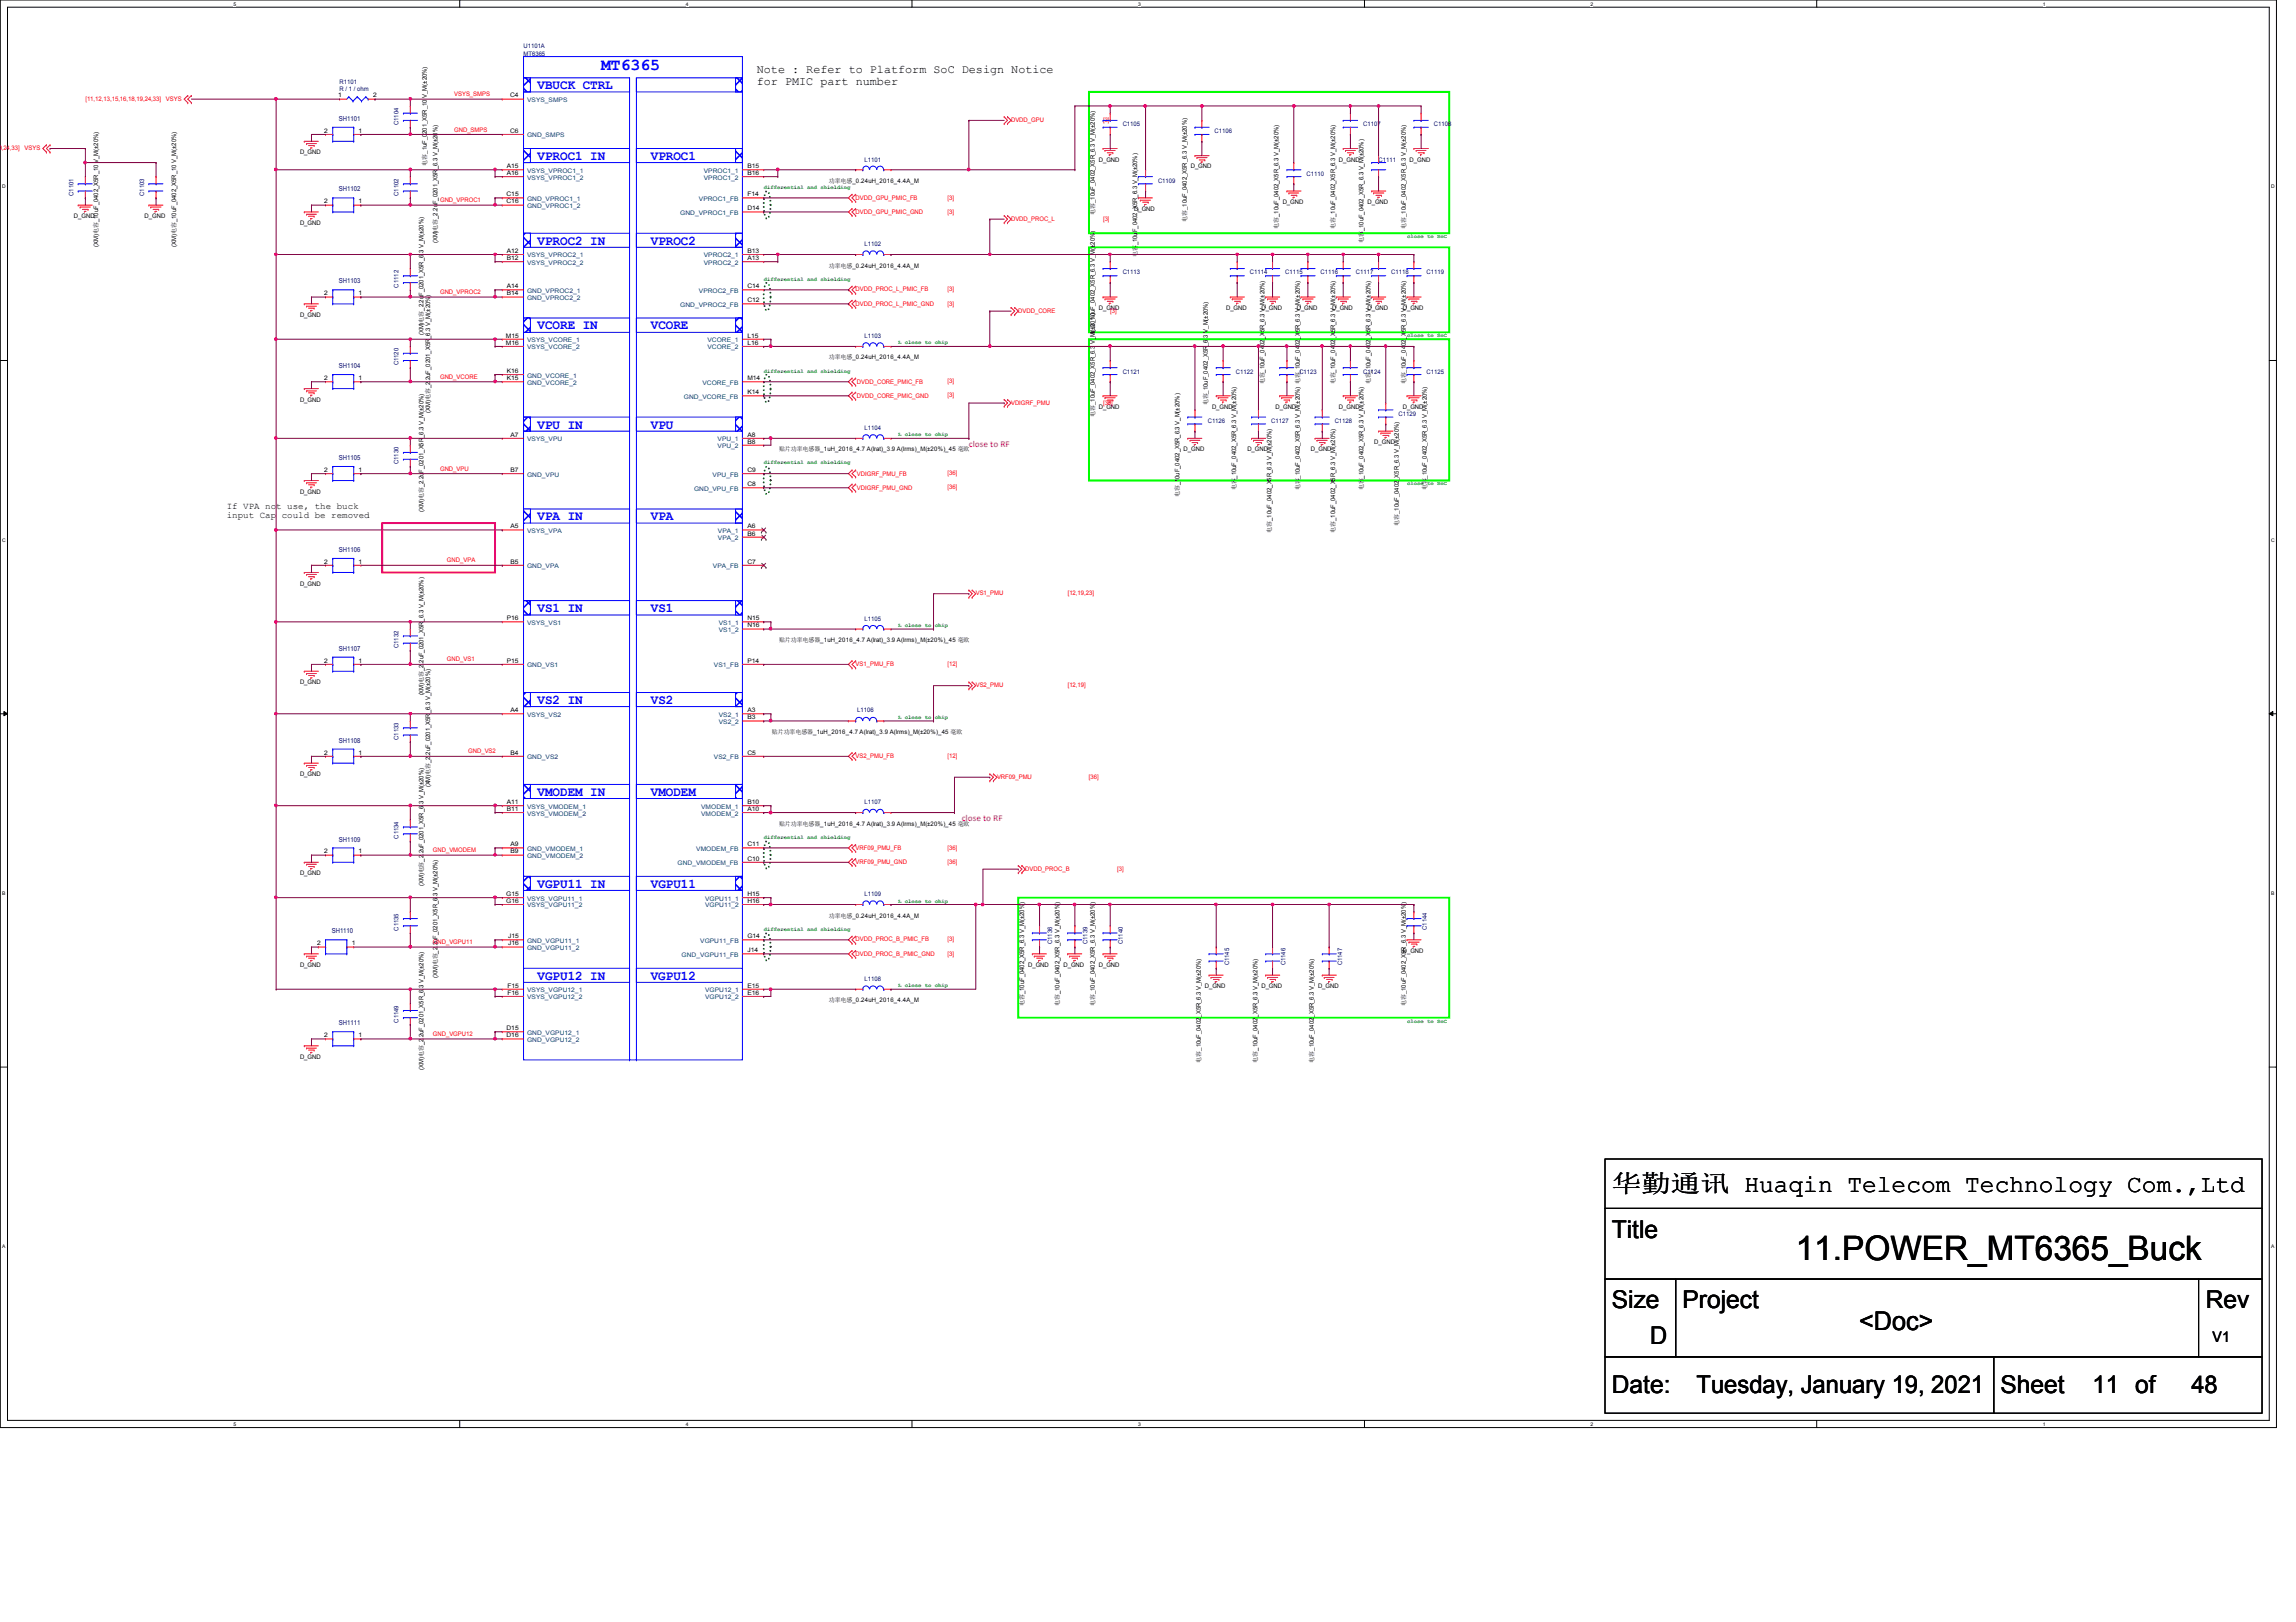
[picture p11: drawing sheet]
<svg xmlns="http://www.w3.org/2000/svg" width="297mm" height="210mm" viewBox="0 0 297 210" stroke-linecap="round" stroke-linejoin="round" font-family="sans-serif">
<defs><g id="words">
<text font-size="4.4" x="232.3" y="163">11.POWER_MT6365_Buck</text>
<text font-size="3.3" x="240.5" y="172.2">&lt;Doc&gt;</text>
<g font-size="3.2">
<text x="208.5" y="154.3">华华华华 Huaqin Telecom Technology Com.,Ltd</text>
<text x="208.5" y="160.1">Title</text>
<text x="208.5" y="169.3">Size</text>
<text x="213.5" y="173.9">D</text>
<text x="217.7" y="169.3">Project</text>
<text x="285.4" y="169.3">Rev</text>
<text x="208.5" y="180.3">Date:</text>
<text x="219.5" y="180.3">Tuesday, January 19, 2021</text>
<text x="258.8" y="180.3">Sheet</text>
<text x="270.7" y="180.3">11 of</text>
<text x="283.5" y="180.3">48</text>
</g>
<text font-size="2.2" fill="#00f" x="77.8" y="9.1">MT6365</text>
<text font-size="1.9" x="286.3" y="173.6">V1</text>
<g font-size="1.7" fill="#00f">
<text x="69.6" y="11.6">VBUCK CTRL</text>
<text x="69.6" y="20.7">VPROC1 IN</text>
<text x="84.2" y="20.7">VPROC1</text>
<text x="69.6" y="31.7">VPROC2 IN</text>
<text x="84.2" y="31.7">VPROC2</text>
<text x="69.6" y="42.6">VCORE IN</text>
<text x="84.2" y="42.6">VCORE</text>
<text x="69.6" y="55.5">VPU IN</text>
<text x="84.2" y="55.5">VPU</text>
<text x="69.6" y="67.4">VPA IN</text>
<text x="84.2" y="67.4">VPA</text>
<text x="69.6" y="79.2">VS1 IN</text>
<text x="84.2" y="79.2">VS1</text>
<text x="69.6" y="91.1">VS2 IN</text>
<text x="84.2" y="91.1">VS2</text>
<text x="69.6" y="103">VMODEM IN</text>
<text x="84.2" y="103">VMODEM</text>
<text x="69.6" y="114.9">VGPU11 IN</text>
<text x="84.2" y="114.9">VGPU11</text>
<text x="69.6" y="126.8">VGPU12 IN</text>
<text x="84.2" y="126.8">VGPU12</text>
</g>
<g font-size="1.5">
<text x="97.9" y="9.5">Note : Refer to Platform SoC Design Notice</text>
<text x="97.9" y="11">for PMIC part number</text>
</g>
<g font-size="1.2" fill="#f0f">
<text x="125.3" y="57.9">close to RF</text>
<text x="124.4" y="106.3">close to RF</text>
</g>
<g font-size="1.2">
<text x="29.3" y="65.9">If VPA not use, the buck</text>
<text x="29.3" y="67.1">input Cap could be removed</text>
</g>
<g font-size=".9" fill="#000080">
<text x="43.9" y="15.6">SH1101</text>
<text x="43.9" y="24.8">SH1102</text>
<text x="43.9" y="36.7">SH1103</text>
<text x="43.9" y="47.6">SH1104</text>
<text x="43.9" y="59.5">SH1105</text>
<text x="43.9" y="71.4">SH1106</text>
<text x="43.9" y="84.2">SH1107</text>
<text x="43.9" y="96.1">SH1108</text>
<text x="43.9" y="108.9">SH1109</text>
<text x="42.9" y="120.8">SH1110</text>
<text x="43.9" y="132.7">SH1111</text>
</g>
<g font-size=".8" fill="#000080">
<text x="43.9" y="10.8">R1101</text>
<text x="43.9" y="11.8">R / 1 / ohm</text>
<text x="67.7" y="6.3">U1101A</text>
<text x="67.7" y="7.2">MT6365</text>
<text x="51.6" y="16.2" transform="rotate(-90 51.6 16.2)">C1104</text>
<text x="145.2" y="16.3">C1105</text>
<text x="157.1" y="17.2">C1106</text>
<text x="176.4" y="16.3">C1107</text>
<text x="185.5" y="16.3">C1108</text>
<text x="111.8" y="20.9">L1101</text>
<text x="149.8" y="23.6">C1109</text>
<text x="169" y="22.7">C1110</text>
<text x="178.3" y="20.9">C1111</text>
<text x="9.5" y="25.4" transform="rotate(-90 9.5 25.4)">C1101</text>
<text x="18.7" y="25.4" transform="rotate(-90 18.7 25.4)">C1103</text>
<text x="51.6" y="25.4" transform="rotate(-90 51.6 25.4)">C1102</text>
<text x="111.8" y="31.9">L1102</text>
<text x="145.2" y="35.5">C1113</text>
<text x="161.7" y="35.5">C1114</text>
<text x="166.3" y="35.5">C1115</text>
<text x="170.9" y="35.5">C1116</text>
<text x="175.4" y="35.5">C1117</text>
<text x="180" y="35.5">C1118</text>
<text x="184.6" y="35.5">C1119</text>
<text x="51.6" y="37.2" transform="rotate(-90 51.6 37.2)">C1112</text>
<text x="51.6" y="47.3" transform="rotate(-90 51.6 47.3)">C1120</text>
<text x="111.8" y="43.8">L1103</text>
<text x="145.2" y="48.3">C1121</text>
<text x="159.9" y="48.3">C1122</text>
<text x="168.1" y="48.3">C1123</text>
<text x="176.4" y="48.3">C1124</text>
<text x="180.9" y="53.8">C1129</text>
<text x="184.6" y="48.3">C1125</text>
<text x="111.8" y="55.6">L1104</text>
<text x="156.2" y="54.7">C1126</text>
<text x="164.5" y="54.7">C1127</text>
<text x="172.7" y="54.7">C1128</text>
<text x="51.6" y="60.1" transform="rotate(-90 51.6 60.1)">C1130</text>
<text x="51.6" y="83.9" transform="rotate(-90 51.6 83.9)">C1132</text>
<text x="111.8" y="80.3">L1105</text>
<text x="51.6" y="95.8" transform="rotate(-90 51.6 95.8)">C1133</text>
<text x="110.9" y="92.2">L1106</text>
<text x="111.8" y="104.1">L1107</text>
<text x="51.6" y="108.5" transform="rotate(-90 51.6 108.5)">C1134</text>
<text x="111.8" y="116">L1109</text>
<text x="51.6" y="120.4" transform="rotate(-90 51.6 120.4)">C1135</text>
<text x="136.1" y="122.2" transform="rotate(-90 136.1 122.2)">C1136</text>
<text x="140.7" y="122.2" transform="rotate(-90 140.7 122.2)">C1139</text>
<text x="145.3" y="122.2" transform="rotate(-90 145.3 122.2)">C1140</text>
<text x="159" y="124.9" transform="rotate(-90 159 124.9)">C1145</text>
<text x="166.3" y="124.9" transform="rotate(-90 166.3 124.9)">C1146</text>
<text x="173.6" y="124.9" transform="rotate(-90 173.6 124.9)">C1147</text>
<text x="184.6" y="120.4" transform="rotate(-90 184.6 120.4)">C1144</text>
<text x="111.8" y="127">L1108</text>
<text x="51.6" y="132.3" transform="rotate(-90 51.6 132.3)">C1149</text>
</g>
<g font-size=".8" fill="#f00">
<text x="11" y="13">[11,12,13,15,16,18,19,24,33]</text>
<text x="21.5" y="13">VSYS</text>
<text x="58.8" y="17">GND_SMPS</text>
<text x="58.8" y="12.4">VSYS_SMPS</text>
<text x="130.8" y="15.8">DVDD_GPU</text>
<text x="142.7" y="15.8">[3]</text>
<text x="-.8" y="19.4">,19,24,33]</text>
<text x="3.2" y="19.4">VSYS</text>
<text x="56.9" y="26.2">GND_VPROC1</text>
<text x="110.7" y="27.6">DVDD_GPU_PMIC_GND</text>
<text x="110.7" y="25.8">DVDD_GPU_PMIC_FB</text>
<text x="122.6" y="27.6">[3]</text>
<text x="122.6" y="25.8">[3]</text>
<text x="130.8" y="28.6">DVDD_PROC_L</text>
<text x="142.7" y="28.6">[3]</text>
<text x="56.9" y="38.1">GND_VPROC2</text>
<text x="110.7" y="39.5">DVDD_PROC_L_PMIC_GND</text>
<text x="110.7" y="37.7">DVDD_PROC_L_PMIC_FB</text>
<text x="122.6" y="39.5">[3]</text>
<text x="122.6" y="37.7">[3]</text>
<text x="131.7" y="40.5">DVDD_CORE</text>
<text x="143.6" y="40.5">[3]</text>
<text x="56.9" y="49">GND_VCORE</text>
<text x="110.9" y="49.7">DVDD_CORE_PMIC_FB</text>
<text x="110.9" y="51.5">DVDD_CORE_PMIC_GND</text>
<text x="122.6" y="49.6">[3]</text>
<text x="122.6" y="51.4">[3]</text>
<text x="130.8" y="52.4">VDIGRF_PMU</text>
<text x="142.7" y="52.4">[36]</text>
<text x="56.9" y="60.9">GND_VPU</text>
<text x="110.9" y="63.4">VDIGRF_PMU_GND</text>
<text x="110.9" y="61.6">VDIGRF_PMU_FB</text>
<text x="122.6" y="63.3">[36]</text>
<text x="122.6" y="61.5">[36]</text>
<text x="57.8" y="72.8">GND_VPA</text>
<text x="126.2" y="77">VS1_PMU</text>
<text x="138.1" y="77">[12,19,23]</text>
<text x="57.8" y="85.6">GND_VS1</text>
<text x="110.7" y="86.2">VS1_PMU_FB</text>
<text x="122.6" y="86.2">[12]</text>
<text x="126.2" y="88.9">VS2_PMU</text>
<text x="138.1" y="88.9">[12,19]</text>
<text x="60.6" y="97.5">GND_VS2</text>
<text x="110.7" y="98.1">VS2_PMU_FB</text>
<text x="122.6" y="98.1">[12]</text>
<text x="129" y="100.8">VRF09_PMU</text>
<text x="140.9" y="100.8">[36]</text>
<text x="56" y="110.3">GND_VMODEM</text>
<text x="110.7" y="111.8">VRF09_PMU_GND</text>
<text x="110.7" y="109.9">VRF09_PMU_FB</text>
<text x="122.6" y="111.8">[36]</text>
<text x="122.6" y="109.9">[36]</text>
<text x="132.6" y="112.7">DVDD_PROC_B</text>
<text x="144.5" y="112.7">[3]</text>
<text x="56" y="122.2">GND_VGPU11</text>
<text x="110.7" y="123.7">DVDD_PROC_B_PMIC_GND</text>
<text x="110.7" y="121.8">DVDD_PROC_B_PMIC_FB</text>
<text x="122.6" y="123.7">[3]</text>
<text x="122.6" y="121.8">[3]</text>
<text x="56" y="134.1">GND_VGPU12</text>
</g>
<g font-size=".8">
<text x="41.9" y="17.2">2</text>
<text x="43.8" y="12.6">1</text>
<text x="46.4" y="17.2">1</text>
<text x="48.3" y="12.6">2</text>
<text x="66" y="12.6">C4</text>
<text x="66" y="17.2">C6</text>
<text x="38.8" y="20">D_GND</text>
<text x="55.2" y="21.4" transform="rotate(-90 55.2 21.4)">电电_1uF_0201_X5R_10 V_M(±20%)</text>
<text x="65.6" y="21.8">A15</text>
<text x="65.6" y="22.6">A16</text>
<text x="96.7" y="21.8">B15</text>
<text x="96.7" y="22.6">B16</text>
<text x="107.2" y="23.6">贴贴电贴_0.24uH_2016_4.4A_M</text>
<text x="142.2" y="20.9">D_GND</text>
<text x="154" y="21.8">D_GND</text>
<text x="173.2" y="20.9">D_GND</text>
<text x="182.4" y="20.9">D_GND</text>
<text x="9.6" y="28.2">D_GND</text>
<text x="18.7" y="28.2">D_GND</text>
<text x="38.8" y="29.1">D_GND</text>
<text x="41.9" y="26.3">2</text>
<text x="46.4" y="26.3">1</text>
<text x="65.5" y="25.4">C15</text>
<text x="65.5" y="26.3">C16</text>
<text x="96.7" y="25.4">F14</text>
<text x="96.7" y="27.2">D14</text>
<text x="141.6" y="27.8" transform="rotate(-90 141.6 27.8)">电电_10uF_0402_X5R_6.3 V_M(±20%)</text>
<text x="146.7" y="27.3">D_GND</text>
<text x="153.5" y="28.7" transform="rotate(-90 153.5 28.7)">电电_10uF_0402_X5R_6.3 V_M(±20%)</text>
<text x="165.4" y="29.6" transform="rotate(-90 165.4 29.6)">电电_10uF_0402_X5R_6.3 V_M(±20%)</text>
<text x="165.9" y="26.4">D_GND</text>
<text x="172.7" y="29.6" transform="rotate(-90 172.7 29.6)">电电_10uF_0402_X5R_6.3 V_M(±20%)</text>
<text x="176.9" y="26.4">D_GND</text>
<text x="181.9" y="29.6" transform="rotate(-90 181.9 29.6)">电电_10uF_0402_X5R_6.3 V_M(±20%)</text>
<text x="12.7" y="31.9" transform="rotate(-90 12.7 31.9)">(XM)电电_10uF_0402_X5R_10 V_M(±20%)</text>
<text x="22.8" y="31.9" transform="rotate(-90 22.8 31.9)">(XM)电电_10uF_0402_X5R_10 V_M(±20%)</text>
<text x="56.6" y="31.5" transform="rotate(-90 56.6 31.5)">(XM)电电_2.2uF_0201_X5R_6.3 V_M(±20%)</text>
<text x="65.6" y="32.7">A12</text>
<text x="65.6" y="33.7">B12</text>
<text x="96.7" y="33.7">A13</text>
<text x="96.7" y="32.7">B13</text>
<text x="107.2" y="34.6">贴贴电贴_0.24uH_2016_4.4A_M</text>
<text x="147.1" y="33.3" transform="rotate(-90 147.1 33.3)">电电_10uF_0402_X5R_6.3 V_M(±20%)</text>
<text x="176.4" y="31.5" transform="rotate(-90 176.4 31.5)">电电_10uF_0402_X5R_6.3 V_M(±20%)</text>
<text x="38.8" y="41">D_GND</text>
<text x="41.9" y="38.2">2</text>
<text x="46.4" y="38.2">1</text>
<text x="65.6" y="37.3">A14</text>
<text x="65.6" y="38.2">B14</text>
<text x="96.7" y="39.1">C12</text>
<text x="96.7" y="37.3">C14</text>
<text x="142.2" y="40.1">D_GND</text>
<text x="158.6" y="40.1">D_GND</text>
<text x="163.2" y="40.1">D_GND</text>
<text x="167.8" y="40.1">D_GND</text>
<text x="172.3" y="40.1">D_GND</text>
<text x="176.9" y="40.1">D_GND</text>
<text x="181.5" y="40.1">D_GND</text>
<text x="54.8" y="43.4" transform="rotate(-90 54.8 43.4)">(XM)电电_2.2uF_0201_X5R_6.3 V_M(±20%)</text>
<text x="65.4" y="43.7">M15</text>
<text x="65.4" y="44.6">M16</text>
<text x="96.7" y="43.7">L15</text>
<text x="96.7" y="44.6">L16</text>
<text x="107.2" y="46.5">贴贴电贴_0.24uH_2016_4.4A_M</text>
<text x="141.6" y="43.3" transform="rotate(-90 141.6 43.3)">电电_10uF_0402_X5R_6.3 V_M(±20%)</text>
<text x="38.8" y="52">D_GND</text>
<text x="41.9" y="49.2">2</text>
<text x="46.4" y="49.2">1</text>
<text x="55.7" y="53.4" transform="rotate(-90 55.7 53.4)">(XM)电电_2.2uF_0201_X5R_6.3 V_M(±20%)</text>
<text x="65.6" y="49.2">K15</text>
<text x="65.6" y="48.3">K16</text>
<text x="96.7" y="49.2">M14</text>
<text x="96.7" y="51">K14</text>
<text x="141.6" y="53.9" transform="rotate(-90 141.6 53.9)">电电_10uF_0402_X5R_6.3 V_M(±20%)</text>
<text x="142.2" y="52.9">D_GND</text>
<text x="156.2" y="52.5" transform="rotate(-90 156.2 52.5)">电电_10uF_0402_X5R_6.3 V_M(±20%)</text>
<text x="156.8" y="52.9">D_GND</text>
<text x="163.6" y="49.7" transform="rotate(-90 163.6 49.7)">电电_10uF_0402_X5R_6.3 V_M(±20%)</text>
<text x="165" y="52.9">D_GND</text>
<text x="172.7" y="49.7" transform="rotate(-90 172.7 49.7)">电电_10uF_0402_X5R_6.3 V_M(±20%)</text>
<text x="173.2" y="52.9">D_GND</text>
<text x="177.3" y="49.7" transform="rotate(-90 177.3 49.7)">电电_10uF_0402_X5R_6.3 V_M(±20%)</text>
<text x="181.5" y="52.9">D_GND</text>
<text x="181.9" y="49.7" transform="rotate(-90 181.9 49.7)">电电_10uF_0402_X5R_6.3 V_M(±20%)</text>
<text x="66" y="56.5">A7</text>
<text x="96.7" y="56.5">A8</text>
<text x="96.7" y="57.4">B8</text>
<text x="100.8" y="58.4">贴贴贴贴电贴贴_1uH_2016_4.7 A(lrat)_3.9 A(lrms)_M(±20%)_45 毫毫</text>
<text x="153.1" y="58.4">D_GND</text>
<text x="161.4" y="58.4">D_GND</text>
<text x="169.6" y="58.4">D_GND</text>
<text x="177.8" y="57.5">D_GND</text>
<text x="38.8" y="63.9">D_GND</text>
<text x="41.9" y="61.1">2</text>
<text x="46.4" y="61.1">1</text>
<text x="66" y="61.1">B7</text>
<text x="96.7" y="62.9">C8</text>
<text x="96.7" y="61.1">C9</text>
<text x="152.6" y="64.3" transform="rotate(-90 152.6 64.3)">电电_10uF_0402_X5R_6.3 V_M(±20%)</text>
<text x="159.9" y="63.5" transform="rotate(-90 159.9 63.5)">电电_10uF_0402_X5R_6.3 V_M(±20%)</text>
<text x="168.1" y="63.5" transform="rotate(-90 168.1 63.5)">电电_10uF_0402_X5R_6.3 V_M(±20%) 电电_10uF_0402_X5R_6.3 V_M(±20%)</text>
<text x="176.4" y="63.5" transform="rotate(-90 176.4 63.5)">电电_10uF_0402_X5R_6.3 V_M(±20%)</text>
<text x="184.6" y="63.5" transform="rotate(-90 184.6 63.5)">电电_10uF_0402_X5R_6.3 V_M(±20%)</text>
<text x="54.8" y="66.3" transform="rotate(-90 54.8 66.3)">(XM)电电_2.2uF_0201_X5R_6.3 V_M(±20%)</text>
<text x="66" y="68.4">A5</text>
<text x="96.7" y="68.4">A6</text>
<text x="96.7" y="69.3">B6</text>
<text x="164.5" y="68.9" transform="rotate(-90 164.5 68.9)">电电_10uF_0402_X5R_6.3 V_M(±20%)</text>
<text x="172.7" y="68.9" transform="rotate(-90 172.7 68.9)">电电_10uF_0402_X5R_6.3 V_M(±20%)</text>
<text x="181" y="68" transform="rotate(-90 181 68)">电电_10uF_0402_X5R_6.3 V_M(±20%)</text>
<text x="38.8" y="75.8">D_GND</text>
<text x="41.9" y="72.9">2</text>
<text x="46.4" y="72.9">1</text>
<text x="66" y="72.9">B5</text>
<text x="96.7" y="72.9">C7</text>
<text x="65.6" y="80.3">P16</text>
<text x="96.7" y="80.3">N15</text>
<text x="96.7" y="81.2">N16</text>
<text x="100.8" y="83.1">贴贴贴贴电贴贴_1uH_2016_4.7 A(lrat)_3.9 A(lrms)_M(±20%)_45 毫毫</text>
<text x="38.8" y="88.6">D_GND</text>
<text x="41.9" y="85.8">2</text>
<text x="46.4" y="85.8">1</text>
<text x="65.6" y="85.8">P15</text>
<text x="96.7" y="85.8">P14</text>
<text x="54.8" y="90" transform="rotate(-90 54.8 90)">(XM)电电_2.2uF_0201_X5R_6.3 V_M(±20%)</text>
<text x="66" y="92.2">A4</text>
<text x="96.7" y="92.2">A3</text>
<text x="96.7" y="93.1">B3</text>
<text x="99.9" y="95">贴贴贴贴电贴贴_1uH_2016_4.7 A(lrat)_3.9 A(lrms)_M(±20%)_45 毫毫</text>
<text x="38.8" y="100.5">D_GND</text>
<text x="41.9" y="97.7">2</text>
<text x="46.4" y="97.7">1</text>
<text x="55.7" y="101.9" transform="rotate(-90 55.7 101.9)">(XM)电电_2.2uF_0201_X5R_6.3 V_M(±20%)</text>
<text x="66" y="97.7">B4</text>
<text x="96.7" y="97.7">C5</text>
<text x="65.6" y="104.1">A11</text>
<text x="65.6" y="104.9">B11</text>
<text x="96.7" y="104.9">A10</text>
<text x="96.7" y="104.1">B10</text>
<text x="100.8" y="106.8">贴贴贴贴电贴贴_1uH_2016_4.7 A(lrat)_3.9 A(lrms)_M(±20%)_45 毫毫</text>
<text x="38.8" y="113.2">D_GND</text>
<text x="41.9" y="110.4">2</text>
<text x="46.4" y="110.4">1</text>
<text x="66" y="109.5">A9</text>
<text x="66" y="110.4">B9</text>
<text x="96.7" y="111.4">C10</text>
<text x="96.7" y="109.5">C11</text>
<text x="54.8" y="114.7" transform="rotate(-90 54.8 114.7)">(XM)电电_2.2uF_0201_X5R_6.3 V_M(±20%)</text>
<text x="65.5" y="116">G15</text>
<text x="65.5" y="116.8">G16</text>
<text x="96.7" y="116">H15</text>
<text x="96.7" y="116.8">H16</text>
<text x="107.2" y="118.7">贴贴电贴_0.24uH_2016_4.4A_M</text>
<text x="38.8" y="125.1">D_GND</text>
<text x="41" y="122.3">2</text>
<text x="45.5" y="122.3">1</text>
<text x="65.7" y="121.4">J15</text>
<text x="65.7" y="122.3">J16</text>
<text x="96.7" y="121.4">G14</text>
<text x="96.7" y="123.2">J14</text>
<text x="133" y="125.1">D_GND</text>
<text x="137.6" y="125.1">D_GND</text>
<text x="142.2" y="125.1">D_GND</text>
<text x="181.5" y="123.3">D_GND</text>
<text x="56.6" y="126.6" transform="rotate(-90 56.6 126.6)">(XM)电电_2.2uF_0201_X5R_6.3 V_M(±20%)</text>
<text x="65.7" y="127.8">F15</text>
<text x="65.7" y="128.7">F16</text>
<text x="96.7" y="127.8">E15</text>
<text x="96.7" y="128.7">E16</text>
<text x="107.2" y="129.7">贴贴电贴_0.24uH_2016_4.4A_M</text>
<text x="132.5" y="130.2" transform="rotate(-90 132.5 130.2)">电电_10uF_0402_X5R_6.3 V_M(±20%)</text>
<text x="137.1" y="130.2" transform="rotate(-90 137.1 130.2)">电电_10uF_0402_X5R_6.3 V_M(±20%)</text>
<text x="141.6" y="130.2" transform="rotate(-90 141.6 130.2)">电电_10uF_0402_X5R_6.3 V_M(±20%)</text>
<text x="155.9" y="127.9">D_GND</text>
<text x="163.2" y="127.9">D_GND</text>
<text x="170.5" y="127.9">D_GND</text>
<text x="181.9" y="130.2" transform="rotate(-90 181.9 130.2)">电电_10uF_0402_X5R_6.3 V_M(±20%)</text>
<text x="38.8" y="137">D_GND</text>
<text x="41.9" y="134.2">2</text>
<text x="46.4" y="134.2">1</text>
<text x="65.5" y="133.3">D15</text>
<text x="65.5" y="134.2">D16</text>
<text x="155.4" y="137.5" transform="rotate(-90 155.4 137.5)">电电_10uF_0402_X5R_6.3 V_M(±20%)</text>
<text x="162.7" y="137.5" transform="rotate(-90 162.7 137.5)">电电_10uF_0402_X5R_6.3 V_M(±20%)</text>
<text x="170" y="137.5" transform="rotate(-90 170 137.5)">电电_10uF_0402_X5R_6.3 V_M(±20%)</text>
<text x="54.8" y="138.5" transform="rotate(-90 54.8 138.5)">(XM)电电_2.2uF_0201_X5R_6.3 V_M(±20%)</text>
</g>
<g font-size=".8" fill="#004080">
<text x="68.2" y="13.2">VSYS_SMPS</text>
<text x="68.2" y="17.8">GND_SMPS</text>
<text x="68.2" y="22.4">VSYS_VPROC1_1</text>
<text x="68.2" y="23.2">VSYS_VPROC1_2</text>
<text x="91.1" y="22.4">VPROC1_1</text>
<text x="91.1" y="23.2">VPROC1_2</text>
<text x="68.2" y="26">GND_VPROC1_1</text>
<text x="68.2" y="26.9">GND_VPROC1_2</text>
<text x="88" y="27.8">GND_VPROC1_FB</text>
<text x="90.4" y="26">VPROC1_FB</text>
<text x="68.2" y="33.3">VSYS_VPROC2_1</text>
<text x="68.2" y="34.2">VSYS_VPROC2_2</text>
<text x="91.1" y="34.2">VPROC2_2</text>
<text x="91.1" y="33.3">VPROC2_1</text>
<text x="68.2" y="37.9">GND_VPROC2_1</text>
<text x="68.2" y="38.8">GND_VPROC2_2</text>
<text x="88" y="39.7">GND_VPROC2_FB</text>
<text x="90.4" y="37.9">VPROC2_FB</text>
<text x="68.2" y="44.3">VSYS_VCORE_1</text>
<text x="68.2" y="45.2">VSYS_VCORE_2</text>
<text x="91.5" y="44.3">VCORE_1</text>
<text x="91.5" y="45.2">VCORE_2</text>
<text x="68.2" y="49.8">GND_VCORE_2</text>
<text x="68.2" y="48.9">GND_VCORE_1</text>
<text x="88.5" y="51.6">GND_VCORE_FB</text>
<text x="90.9" y="49.8">VCORE_FB</text>
<text x="68.2" y="57.1">VSYS_VPU</text>
<text x="92.8" y="57.1">VPU_1</text>
<text x="92.8" y="58">VPU_2</text>
<text x="68.2" y="61.7">GND_VPU</text>
<text x="89.8" y="63.5">GND_VPU_FB</text>
<text x="92.2" y="61.7">VPU_FB</text>
<text x="68.2" y="69">VSYS_VPA</text>
<text x="92.9" y="69">VPA_1</text>
<text x="92.9" y="69.9">VPA_2</text>
<text x="68.2" y="73.5">GND_VPA</text>
<text x="92.2" y="73.5">VPA_FB</text>
<text x="68.2" y="80.9">VSYS_VS1</text>
<text x="93" y="80.9">VS1_1</text>
<text x="93" y="81.8">VS1_2</text>
<text x="68.2" y="86.4">GND_VS1</text>
<text x="92.4" y="86.4">VS1_FB</text>
<text x="68.2" y="92.8">VSYS_VS2</text>
<text x="93" y="92.8">VS2_1</text>
<text x="93" y="93.7">VS2_2</text>
<text x="68.2" y="98.3">GND_VS2</text>
<text x="92.4" y="98.3">VS2_FB</text>
<text x="68.2" y="104.6">VSYS_VMODEM_1</text>
<text x="68.2" y="105.5">VSYS_VMODEM_2</text>
<text x="90.7" y="105.5">VMODEM_2</text>
<text x="90.7" y="104.6">VMODEM_1</text>
<text x="68.2" y="110.1">GND_VMODEM_1</text>
<text x="68.2" y="111">GND_VMODEM_2</text>
<text x="87.7" y="112">GND_VMODEM_FB</text>
<text x="90.1" y="110.1">VMODEM_FB</text>
<text x="68.2" y="116.5">VSYS_VGPU11_1</text>
<text x="68.2" y="117.4">VSYS_VGPU11_2</text>
<text x="91.2" y="116.5">VGPU11_1</text>
<text x="91.2" y="117.4">VGPU11_2</text>
<text x="68.2" y="122">GND_VGPU11_1</text>
<text x="68.2" y="122.9">GND_VGPU11_2</text>
<text x="88.2" y="123.8">GND_VGPU11_FB</text>
<text x="90.6" y="122">VGPU11_FB</text>
<text x="68.2" y="128.4">VSYS_VGPU12_1</text>
<text x="68.2" y="129.3">VSYS_VGPU12_2</text>
<text x="91.2" y="128.4">VGPU12_1</text>
<text x="91.2" y="129.3">VGPU12_2</text>
<text x="68.2" y="133.9">GND_VGPU12_1</text>
<text x="68.2" y="134.8">GND_VGPU12_2</text>
</g>
<g font-size=".7" fill="#008000">
<text x="98.8" y="24.4">differential and shielding</text>
<text x="182" y="30.8">close to SoC</text>
<text x="98.8" y="36.3">differential and shielding</text>
<text x="116.2" y="44.5">L close to chip</text>
<text x="182" y="43.6">close to SoC</text>
<text x="98.8" y="48.2">differential and shielding</text>
<text x="116.2" y="56.4">L close to chip</text>
<text x="98.8" y="60.1">differential and shielding</text>
<text x="182" y="62.8">close to SoC</text>
<text x="116.2" y="81.1">L close to chip</text>
<text x="116.2" y="93">L close to chip</text>
<text x="98.8" y="108.5">differential and shielding</text>
<text x="116.2" y="116.8">L close to chip</text>
<text x="98.8" y="120.4">differential and shielding</text>
<text x="116.2" y="127.8">L close to chip</text>
<text x="182" y="132.3">close to SoC</text>
</g>
<g font-size=".6">
<text x="30.2" y=".7">5</text>
<text x="88.7" y=".7">4</text>
<text x="147.2" y=".7">3</text>
<text x="205.8" y=".7">2</text>
<text x="264.3" y=".7">1</text>
<text x=".3" y="24.4">D</text>
<text x="293.8" y="24.4">D</text>
<text x=".3" y="70.1">C</text>
<text x="293.8" y="70.1">C</text>
<text x=".3" y="115.8">B</text>
<text x="293.8" y="115.8">B</text>
<text x=".3" y="161.5">A</text>
<text x="293.8" y="161.5">A</text>
<text x="30.2" y="184.5">5</text>
<text x="88.7" y="184.5">4</text>
<text x="147.2" y="184.5">3</text>
<text x="205.8" y="184.5">2</text>
<text x="264.3" y="184.5">1</text>
</g>
</g></defs>
<path d="M0 0h294.5v184.7h-294.5zM1 .9h292.6v182.9h-292.6z" fill="none" stroke="#000" stroke-width=".13"/>
<g fill="#fff">
<path d="M30.2 .1h.4v.7h-.4z"/>
<path d="M30.2 183.9h.4v.8h-.4z"/>
</g>
<path d="M59.5 0v.9M59.5 183.8v.9" fill="none" stroke="#000" stroke-width=".13"/>
<g fill="#fff">
<path d="M88.7 .1h.4v.7h-.4z"/>
<path d="M88.7 183.9h.4v.8h-.4z"/>
</g>
<path d="M118 0v.9M118 183.8v.9" fill="none" stroke="#000" stroke-width=".13"/>
<g fill="#fff">
<path d="M147.2 .1h.4v.7h-.4z"/>
<path d="M147.2 183.9h.4v.8h-.4z"/>
</g>
<path d="M176.5 0v.9M176.5 183.8v.9" fill="none" stroke="#000" stroke-width=".13"/>
<g fill="#fff">
<path d="M205.8 .1h.3v.7h-.3z"/>
<path d="M205.8 183.9h.3v.8h-.3z"/>
</g>
<path d="M235 0v.9M235 183.8v.9" fill="none" stroke="#000" stroke-width=".13"/>
<g fill="#fff">
<path d="M264.3 .1h.3v.7h-.3z"/>
<path d="M264.3 183.9h.3v.8h-.3z"/>
<path d="M.3 23.8h.5v.7h-.5z"/>
<path d="M293.8 23.8h.5v.7h-.5z"/>
<path d="M.3 69.5h.5v.7h-.5z"/>
<path d="M293.8 69.5h.5v.7h-.5z"/>
</g>
<path d="M0 46.7h1M293.6 46.7h.9" fill="none" stroke="#000" stroke-width=".13"/>
<g fill="#fff">
<path d="M.3 115.2h.4v.8h-.4z"/>
<path d="M293.8 115.2h.5v.8h-.5z"/>
</g>
<path d="M0 92.4h1M.5 92.1l.5 .3-.5 .2zM293.6 92.4l.4-.3v.5zM293.6 92.4h.9" fill="none" stroke="#000" stroke-width=".13"/>
<path d="M.5 92.1l.5 .3-.5 .2zM293.6 92.4l.4-.3v.5z" fill="#000"/>
<g fill="#fff">
<path d="M.3 161h.4v.7h-.4z"/>
<path d="M293.8 161h.4v.7h-.4z"/>
</g>
<path d="M0 138.1h1M293.6 138.1h.9M207.6 156.4h85v9.1h-85zM207.6 150h85v6.4h-85zM207.6 165.5h9.2v10.1h-9.2zM207.6 175.6h50.3v7.3h-50.3zM216.8 165.5h67.6v10.1h-67.6zM257.9 175.6h34.7v7.3h-34.7zM284.4 165.5h8.2v10.1h-8.2z" fill="none" stroke="#000" stroke-width=".13"/>
<path d="M99.1 24.8l.1-.1a1.4 1.4 0 0 1 .5 1.2v.6a3.6 3.6 0 0 1-.3 1.7l-.2 .1a1.48 1.48 0 0 1-.4-1.2v-.6a3.6 3.6 0 0 1 .3-1.7zM99.1 36.7l.1-.1a1.43 1.43 0 0 1 .5 1.2v.6a3.6 3.6 0 0 1-.3 1.7l-.2 .1a1.48 1.48 0 0 1-.4-1.2v-.6a3.7 3.7 0 0 1 .3-1.7zM99.1 48.6l.1-.1a1.43 1.43 0 0 1 .5 1.2v.6a3.6 3.6 0 0 1-.3 1.7l-.2 .1a1.48 1.48 0 0 1-.4-1.2v-.6a3.7 3.7 0 0 1 .3-1.7zM99.1 60.5l.1-.1a1.4 1.4 0 0 1 .5 1.2v.5a3.6 3.6 0 0 1-.3 1.8l-.2 .1a1.48 1.48 0 0 1-.4-1.3v-.6a3.6 3.6 0 0 1 .3-1.6zM99.1 108.9l.1-.1a1.4 1.4 0 0 1 .5 1.3v.5a3.6 3.6 0 0 1-.3 1.7l-.2 .1a1.48 1.48 0 0 1-.4-1.2v-.6a3.6 3.6 0 0 1 .3-1.7zM99.1 120.8l.1-.1a1.4 1.4 0 0 1 .5 1.3v.5a3.6 3.6 0 0 1-.3 1.7l-.2 .1a1.48 1.48 0 0 1-.4-1.2v-.6a3.6 3.6 0 0 1 .3-1.7z" fill="none" stroke="#008000" stroke-width=".25" stroke-dasharray="0 .5"/>
<path d="M49.4 67.7h14.6v6.4h-14.6z" fill="none" stroke="#ff0080" stroke-width=".25"/>
<path d="M140.9 11.9h46.6v18.3h-46.6zM140.9 32h46.6v11h-46.6zM140.9 43.9h46.6v18.3h-46.6zM131.7 116.2h55.8v15.5h-55.8z" fill="none" stroke="#0f0" stroke-width=".25"/>
<g fill="none" stroke="#f00" stroke-width=".13">
<path d="M6 19.7h.1M6 18.8h.1M6 18.8l-.5 .4 .5 .5M6.5 19.7h.1M6.5 18.8h.1M6.5 18.8l-.5 .4 .5 .5M24.3 13.3h.1M24.3 12.4h.1M24.3 12.4l-.5 .4 .5 .5M24.8 13.3h.1M24.8 12.4h.1M24.8 12.4l-.5 .4 .5 .5"/>
<path d="M39.4 18.3h.1M39.4 18.3h1.8M39.7 18.6h.1M39.7 18.6h1.2M39.9 18.8h.7M40.2 19.1h.1M40.2 19.1h.2M40.6 18.8h.1M42.1 17.4h.1M42.1 17.4h.9M43.9 12.8h.1M43.9 12.8h1"/>
<path d="M45.8 17.4h.9M46.7 17.4h.1M47.6 12.8h.9M48.5 12.8h.1M53.1 13.7h.1M53.1 16.5h.1M53.1 13.7v.9M53.1 15.6v.9M129.9 15.1h.1M129.9 16h.1M129.9 15.1l.4 .5-.4 .4M130.3 15.1h.1"/>
<path d="M130.3 16h.1M130.3 15.1l.5 .5-.5 .4M142.7 19.2h.1M142.7 19.2h1.8M143 19.5h.1M143 19.5h1.3M143.3 19.8h.7M144 19.8h.1M155.5 15.6h.1M155.5 18.3h.1M155.5 15.6v.9M155.5 17.4v.9"/>
<path d="M173.8 19.2h.1M173.8 19.2h1.8M174.1 19.5h.1M174.1 19.5h1.2M174.3 19.8h.8M174.7 14.6h.1M174.7 17.4h.1M174.7 14.6v1M174.7 16.5v.9M175.1 19.8h.1M182.9 19.2h.1M182.9 19.2h1.9"/>
<path d="M183.2 19.5h.1M183.2 19.5h1.3M183.5 19.8h.7M183.9 14.6h.1M183.9 17.4h.1M183.9 14.6v1M183.9 16.5v.9M184.2 19.8h.1M10.1 26.5h.1M10.1 26.5h1.8M10.4 26.8h.1M10.4 26.8h1.3"/>
<path d="M10.7 27.1h.7M10.9 27.3h.1M10.9 27.3h.2M11 22.9h.1M11 25.6h.1M11 22.9v.9M11 24.7v.9M11.4 27.1h.1M19.3 26.5h.1M19.3 26.5h1.8M19.5 26.8h.1M19.5 26.8h1.3"/>
<path d="M19.8 27.1h.7M20.1 27.3h.1M20.1 27.3h.2M20.2 22.9h.1M20.2 25.6h.1M20.2 22.9v.9M20.2 24.7v.9M20.5 27.1h.1M39.4 27.4h.1M39.4 39.3h.1M39.4 27.4h1.8M39.4 39.3h1.8"/>
<path d="M39.7 27.7h.1M39.7 39.6h.1M39.7 27.7h1.2M39.7 39.6h1.2M39.9 28h.7M39.9 39.9h.7M40.2 28.3h.1M40.2 28.3h.2M40.6 28h.1M40.6 39.9h.1M42.1 38.4h.1M42.1 38.4h.9"/>
<path d="M45.8 38.4h.9M46.7 38.4h.1M53.1 34.8h.1M53.1 37.5h.1M53.1 22.9h.1M53.1 25.6h.1M53.1 22.9v.9M53.1 24.7v.9M53.1 34.8v.9M53.1 36.6v.9M110.2 27h.1M110.2 27.9h.1"/>
<path d="M110.2 25.1h.1M110.2 26.1h.1M110.2 38.9h.1M110.2 39.8h.1M110.2 37h.1M110.2 38h.1M110.2 27l-.4 .4 .4 .5M110.2 25.1l-.4 .5 .4 .5M110.2 38.9l-.4 .4 .4 .5M110.2 37l-.4 .5 .4 .5M110.7 27.9h.1M110.7 27h.1"/>
<path d="M110.7 26.1h.1M110.7 25.1h.1M110.7 39.8h.1M110.7 38.9h.1M110.7 38h.1M110.7 37h.1M110.7 22h.1M110.7 27l-.5 .4 .5 .5M110.7 25.1l-.5 .5 .5 .5M110.7 38.9l-.5 .4 .5 .5M110.7 37l-.5 .5 .5 .5M110.7 22h.9"/>
<path d="M114.3 22h1M115.3 22h.1M129.9 27.9h.1M129.9 28.8h.1M129.9 27.9l.4 .5-.4 .4M130.3 27.9h.1M130.3 28.8h.1M130.3 27.9l.5 .5-.5 .4M130.8 39.8h.1M130.8 39.8l.5 .5-.5 .4M131.3 39.8h.1M131.3 39.8l.4 .5-.4 .4"/>
<path d="M142.7 38.4h.1M142.7 38.4h1.8M143 38.7h.1M143 38.7h1.3M143.3 39h.7M143.5 20h.1M143.5 39.2h.1M143.5 20h.2M143.5 39.2h.2M143.6 33.9h.1M143.6 36.6h.1M143.6 33.9v.9"/>
<path d="M143.6 35.7v.9M144 39h.1M147.3 25.6h.1M147.3 25.6h1.8M147.5 25.9h.1M147.5 25.9h1.3M147.8 26.2h.7M148.1 26.5h.1M148.1 26.5h.2M148.5 26.2h.1M154.6 20.2h.1M154.6 20.2h1.8"/>
<path d="M154.9 20.4h.1M154.9 20.4h1.3M155.1 20.7h.8M155.4 21h.1M155.4 21h.2M155.9 20.7h.1M159.2 38.4h.1M159.2 38.4h1.8M159.4 38.7h.1M159.4 38.7h1.3M159.7 39h.7M160 39.2h.1"/>
<path d="M160 39.2h.2M160.1 33.9h.1M160.1 36.6h.1M160.1 33.9v.9M160.1 35.7v.9M160.4 39h.1M163.7 38.4h.1M163.7 38.4h1.9M164 38.7h.1M164 38.7h1.3M164.3 39h.7M164.5 39.2h.1"/>
<path d="M164.5 39.2h.3M164.6 33.9h.1M164.6 36.6h.1M164.6 33.9v.9M164.6 35.7v.9M165 39h.1M166.5 24.7h.1M166.5 24.7h1.8M166.7 25h.1M166.7 25h1.3M167 25.3h.8M167.3 25.5h.1"/>
<path d="M167.3 25.5h.2M167.4 21h.1M167.4 23.8h.1M167.4 21v1M167.4 22.9v.9M167.8 25.3h.1M168.3 38.4h.1M168.3 38.4h1.8M168.6 38.7h.1M168.6 38.7h1.3M168.9 39h.7M169.1 39.2h.1"/>
<path d="M169.1 39.2h.2M169.2 33.9h.1M169.2 36.6h.1M169.2 33.9v.9M169.2 35.7v.9M169.6 39h.1M172.9 38.4h.1M172.9 38.4h1.8M173.1 38.7h.1M173.1 38.7h1.4M173.4 39h.8M173.7 39.2h.1"/>
<path d="M173.7 39.2h.2M173.8 33.9h.1M173.8 36.6h.1M173.8 33.9v.9M173.8 35.7v.9M174.2 39h.1M174.6 20h.1M174.6 20h.2M177.5 24.7h.1M177.5 38.4h.1M177.5 24.7h1.8M177.5 38.4h1.8"/>
<path d="M177.7 25h.1M177.7 38.7h.1M177.7 25h1.3M177.7 38.7h1.3M178 25.3h.7M178 39h.7M178.3 25.5h.1M178.3 39.2h.1M178.3 25.5h.2M178.3 39.2h.2M178.3 20.2h.1M178.3 22.9h.1"/>
<path d="M178.3 33.9h.1M178.3 36.6h.1M178.3 20.2v.8M178.3 22v.9M178.3 33.9v.9M178.3 35.7v.9M178.7 25.3h.1M178.7 39h.1M182 38.4h.1M182 38.4h1.9M182.3 38.7h.1M182.3 38.7h1.3"/>
<path d="M182.6 39h.7M182.8 39.2h.1M182.8 39.2h.2M183.3 39h.1M183.8 20h.1M39.4 50.3h.1M39.4 50.3h1.8M39.7 50.6h.1M39.7 50.6h1.2M39.9 50.8h.7M40.2 51.1h.1M40.2 40.2h.1"/>
<path d="M40.2 51.1h.2M40.2 40.2h.2M40.6 50.8h.1M42.1 49.4h.1M42.1 49.4h.9M45.8 49.4h.9M46.7 49.4h.1M53.1 57.6h.1M53.1 44.8h.1M53.1 47.6h.1M53.1 44.8v.9M53.1 46.7v.9"/>
<path d="M53.1 57.6v.9M53.1 59.4v1M110.2 48.9h.1M110.2 49.9h.1M110.2 50.8h.1M110.2 51.7h.1M110.2 48.9l-.4 .5 .4 .5M110.2 50.8l-.4 .4 .4 .5M110.7 49.9h.1M110.7 48.9h.1M110.7 51.7h.1M110.7 50.8h.1"/>
<path d="M110.7 56.7h.1M110.7 44.8h.1M110.7 56.7h.9M110.7 48.9l-.5 .5 .5 .5M110.7 50.8l-.5 .4 .5 .5M110.7 44.8h.9M114.3 56.7h1M114.3 44.8h1M115.3 56.7h.1M115.3 44.8h.1M129.9 51.7h.1M129.9 52.6h.1"/>
<path d="M129.9 51.7l.4 .5-.4 .4M130.3 51.7h.1M130.3 52.6h.1M130.3 51.7l.5 .5-.5 .4M130.8 40.7h.1M131.3 40.7h.1M142.7 51.2h.1M142.7 51.2h1.8M143 51.5h.1M143 51.5h1.3M143.3 51.8h.7M143.5 52h.1"/>
<path d="M143.5 52h.2M144 51.8h.1M153.7 56.7h.1M153.7 56.7h1.8M154 57h.1M154 57h1.2M154.2 57.3h.7M154.5 57.5h.1M154.5 57.5h.2M154.6 53h.1M154.6 55.8h.1M154.6 53v1"/>
<path d="M154.6 54.9v.9M154.9 57.3h.1M157.3 51.2h.1M157.3 51.2h1.9M157.6 51.5h.1M157.6 51.5h1.3M157.9 51.8h.7M158.2 52h.1M158.6 51.8h.1M161.9 56.7h.1M161.9 56.7h1.8M162.2 57h.1"/>
<path d="M162.2 57h1.2M162.5 57.3h.7M162.7 57.5h.1M162.7 57.5h.2M162.8 53h.1M162.8 55.8h.1M162.8 53v1M162.8 54.9v.9M163.2 57.3h.1M165.6 51.2h.1M165.6 51.2h1.8M165.8 51.5h.1"/>
<path d="M165.8 51.5h1.3M166.1 51.8h.7M166.4 52h.1M166.4 52h.2M166.5 46.7h.1M166.5 49.4h.1M166.5 46.7v.9M166.5 48.5v.9M166.8 51.8h.1M170.1 56.7h.1M170.1 56.7h1.9M170.4 57h.1"/>
<path d="M170.4 57h1.3M170.7 57.3h.7M170.9 57.5h.1M170.9 57.5h.3M171.4 57.3h.1M173.8 51.2h.1M173.8 51.2h1.8M174.1 51.5h.1M174.1 51.5h1.2M174.3 51.8h.8M174.6 52h.1M174.6 52h.2"/>
<path d="M174.7 46.7h.1M174.7 49.4h.1M174.7 46.7v.9M174.7 48.5v.9M175.1 51.8h.1M178.3 55.8h.1M178.3 55.8h1.9M178.6 56h.1M178.6 56h1.3M178.9 56.3h.8M179.2 56.6h.1M179.2 56.6h.2"/>
<path d="M179.3 52.2h.1M179.3 54.9h.1M179.3 52.2v.8M179.3 54v.9M179.7 56.3h.1M182 51.2h.1M182 51.2h1.9M182.3 51.5h.1M182.3 51.5h1.3M182.6 51.8h.7M182.8 52h.1M182.8 52h.2"/>
<path d="M182.9 46.7h.1M182.9 49.4h.1M182.9 46.7v.9M182.9 48.5v.9M183.3 51.8h.1M39.4 74.1h.1M39.4 62.2h.1M39.4 74.1h1.8M39.4 62.2h1.8M39.7 74.3h.1M39.7 62.5h.1M39.7 74.3h1.2"/>
<path d="M39.7 62.5h1.2M39.9 74.6h.7M39.9 62.7h.7M40.2 74.9h.1M40.2 63h.1M40.2 74.9h.2M40.2 63h.2M40.6 74.6h.1M40.6 62.7h.1M42.1 73.2h.1M42.1 61.3h.1M42.1 73.2h.9"/>
<path d="M42.1 61.3h.9M45.8 73.2h.9M45.8 61.3h.9M46.7 73.2h.1M46.7 61.3h.1M53.1 60.4h.1M110.2 62.7h.1M110.2 63.6h.1M110.2 60.8h.1M110.2 61.7h.1M110.2 62.7l-.4 .4 .4 .5M110.2 60.8l-.4 .5 .4 .4"/>
<path d="M110.7 63.6h.1M110.7 62.7h.1M110.7 61.7h.1M110.7 60.8h.1M110.7 62.7l-.5 .4 .5 .5M110.7 60.8l-.5 .5 .5 .4M125.3 76.4h.1M125.3 77.3h.1M125.3 76.4l.5 .4-.5 .5M125.8 76.4h.1M125.8 77.3h.1M125.8 76.4l.4 .4-.4 .5"/>
<path d="M39.4 86.9h.1M39.4 98.8h.1M39.4 86.9h1.8M39.4 98.8h1.8M39.7 87.2h.1M39.7 99.1h.1M39.7 87.2h1.2M39.7 99.1h1.2M39.9 87.4h.7M39.9 99.3h.7M40.2 87.7h.1M40.2 99.6h.1"/>
<path d="M40.2 87.7h.2M40.2 99.6h.2M40.6 87.4h.1M40.6 99.3h.1M42.1 97.9h.1M42.1 97.9h.9M45.8 97.9h.9M46.7 97.9h.1M53.1 93.3h.1M53.1 96h.1M53.1 93.3v.9M53.1 95.1v.9"/>
<path d="M110.2 85.5h.1M110.2 86.4h.1M110.2 97.4h.1M110.2 98.3h.1M110.2 85.5l-.4 .5 .4 .4M110.2 97.4l-.4 .5 .4 .4M110.7 86.4h.1M110.7 85.5h.1M110.7 98.3h.1M110.7 97.4h.1M110.7 81.4h.1M110.7 85.5l-.5 .5 .5 .4"/>
<path d="M110.7 97.4l-.5 .5 .5 .4M110.7 81.4h.9M114.3 81.4h1M115.3 81.4h.1M125.3 88.3h.1M125.3 89.2h.1M125.3 88.3l.5 .4-.5 .5M125.8 88.3h.1M125.8 89.2h.1M125.8 88.3l.4 .4-.4 .5M39.4 111.6h.1M39.4 111.6h1.8"/>
<path d="M39.7 111.8h.1M39.7 111.8h1.2M39.9 112.1h.7M40.2 112.4h.1M40.2 112.4h.2M40.6 112.1h.1M42.1 110.7h.1M42.1 110.7h.9M45.8 110.7h.9M46.7 110.7h.1M53.1 118h.1M53.1 106.1h.1"/>
<path d="M53.1 108.8h.1M53.1 106.1v.9M53.1 107.9v.9M53.1 118v.9M53.1 119.8v.9M110.2 111.1h.1M110.2 112h.1M110.2 109.3h.1M110.2 110.2h.1M110.2 111.1l-.4 .5 .4 .4M110.2 109.3l-.4 .4 .4 .5M110.7 112h.1"/>
<path d="M110.7 111.1h.1M110.7 110.2h.1M110.7 109.3h.1M110.7 105.2h.1M110.7 117.1h.1M110.7 111.1l-.5 .5 .5 .4M110.7 109.3l-.5 .4 .5 .5M110.7 105.2h.9M110.7 117.1h.9M114.3 105.2h1M114.3 117.1h1M115.3 105.2h.1"/>
<path d="M115.3 117.1h.1M128.1 100.2h.1M128.1 101h.1M128.1 100.2l.4 .4-.4 .4M128.5 100.2h.1M128.5 101h.1M128.5 100.2l.5 .4-.5 .4M131.7 112h.1M131.7 112.9h.1M131.7 112l.5 .5-.5 .4M132.2 112h.1M132.2 112.9h.1"/>
<path d="M132.2 112l.4 .5-.4 .4M139.1 119.8h.1M139.1 119.8v.9M143.6 119.8h.1M143.6 119.8v.9M39.4 123.4h.1M39.4 135.3h.1M39.4 123.4h1.8M39.4 135.3h1.8M39.7 123.7h.1M39.7 135.6h.1M39.7 123.7h1.2"/>
<path d="M39.7 135.6h1.2M39.9 124h.7M39.9 135.9h.7M40.2 124.3h.1M40.2 136.2h.1M40.2 124.3h.2M40.2 136.2h.2M40.6 124h.1M40.6 135.9h.1M41.2 122.6h.1M41.2 122.6h.9M42.1 134.5h.1"/>
<path d="M42.1 134.5h.9M44.9 122.6h.9M45.8 122.6h.1M45.8 134.5h.9M46.7 134.5h.1M53.1 129.9h.1M53.1 132.6h.1M53.1 120.7h.1M53.1 129.9v.9M53.1 131.7v.9M110.2 123h.1M110.2 123.9h.1"/>
<path d="M110.2 121.2h.1M110.2 122.1h.1M110.2 123l-.4 .4 .4 .5M110.2 121.2l-.4 .4 .4 .5M110.7 123.9h.1M110.7 123h.1M110.7 122.1h.1M110.7 121.2h.1M110.7 128h.1M110.7 123l-.5 .4 .5 .5M110.7 121.2l-.5 .4 .5 .5M110.7 128h.9"/>
<path d="M114.3 128h1M115.3 128h.1M133.6 123.4h.1M133.6 123.4h1.8M133.8 123.7h.1M133.8 123.7h1.3M134.1 124h.7M134.4 124.3h.1M134.4 124.3h.2M134.8 124h.1M138.1 123.4h.1M138.1 123.4h1.9"/>
<path d="M138.4 123.7h.1M138.4 123.7h1.3M138.7 124h.7M138.9 124.3h.1M138.9 124.3h.2M139.1 122.6h.1M139.1 121.6v1M139.4 124h.1M142.7 123.4h.1M142.7 123.4h1.8M143 123.7h.1M143 123.7h1.3"/>
<path d="M143.3 124h.7M143.5 124.3h.1M143.5 124.3h.2M143.6 122.6h.1M143.6 121.6v1M144 124h.1M156.4 126.2h.1M156.4 126.2h1.8M156.7 126.5h.1M156.7 126.5h1.3M157 126.7h.7M157.2 127h.1"/>
<path d="M157.2 127h.2M157.7 126.7h.1M163.7 126.2h.1M163.7 126.2h1.9M164 126.5h.1M164 126.5h1.3M164.3 126.7h.7M164.5 127h.1M164.5 127h.3M164.6 122.6h.1M164.6 125.3h.1M164.6 122.6v.8"/>
<path d="M164.6 124.4v.9M165 126.7h.1M171.1 126.2h.1M171.1 126.2h1.8M171.3 126.5h.1M171.3 126.5h1.3M171.6 126.7h.7M171.9 127h.1M172 122.6h.1M172 125.3h.1M172 122.6v.8M172 124.4v.9"/>
<path d="M172.3 126.7h.1M182 121.6h.1M182 121.6h1.9M182.3 121.9h.1M182.3 121.9h1.3M182.6 122.2h.7M182.8 122.5h.1M182.8 122.5h.2M183.3 122.2h.1"/>
</g>
<g fill="none" stroke="#00f" stroke-width=".13">
<path d="M43 17.4h.1M43 18.3h.1M43 16.5h.1M43 16.5v1.8M43 16.5h2.8M43 18.3h2.8M45.1 12.5h.1M45.1 12.5l-.2 .3M45.1 12.5l.6 .6M45.7 13.1h.1M45.8 17.4h.1M45.8 16.5h.1"/>
<path d="M45.8 18.3h.1M45.8 16.5v1.8M46.2 12.5h.1M46.2 12.5l-.5 .6M46.2 12.5l.6 .6M46.8 13.1h.1M47.3 12.5h.1M47.3 12.5l-.5 .6M47.3 12.5l.3 .3M47.6 12.8h.1M52.2 14.6h.1M52.2 15.6h.1"/>
<path d="M52.2 14.6h1.8M52.2 15.6h1.8M53.1 14.6h.1M53.1 15.6h.1M154.6 16.5h.1M154.6 17.4h.1M154.6 16.5h1.8M154.6 17.4h1.8M155.5 16.5h.1M155.5 17.4h.1M173.8 15.6h.1M173.8 16.5h.1"/>
<path d="M173.8 15.6h1.8M173.8 16.5h1.8M174.7 15.6h.1M174.7 16.5h.1M182.9 15.6h.1M182.9 16.5h.1M182.9 15.6h1.9M182.9 16.5h1.9M183.9 15.6h.1M183.9 16.5h.1M10.1 23.8h.1M10.1 24.7h.1"/>
<path d="M10.1 23.8h1.8M10.1 24.7h1.8M11 23.8h.1M11 24.7h.1M19.3 23.8h.1M19.3 24.7h.1M19.3 23.8h1.8M19.3 24.7h1.8M20.2 23.8h.1M20.2 24.7h.1M43 38.4h.1M43 39.3h.1"/>
<path d="M43 37.5h.1M43 37.5v1.8M43 37.5h2.8M43 39.3h2.8M45.8 38.4h.1M45.8 37.5h.1M45.8 39.3h.1M45.8 37.5v1.8M52.2 35.7h.1M52.2 36.6h.1M52.2 23.8h.1M52.2 24.7h.1"/>
<path d="M52.2 23.8h1.8M52.2 24.7h1.8M52.2 35.7h1.8M52.2 36.6h1.8M53.1 35.7h.1M53.1 36.6h.1M53.1 23.8h.1M53.1 24.7h.1M111.6 22h.1M111.6 21.9a.42 .42 0 0 1 .5-.4 .42 .42 0 0 1 .4 .4M112.5 21.9a.45 .45 0 0 1 .5-.4 .45 .45 0 0 1 .4 .4M113.4 21.9a.42 .42 0 0 1 .5-.4 .42 .42 0 0 1 .4 .4"/>
<path d="M114.3 22h.1M142.7 34.8h.1M142.7 35.7h.1M142.7 34.8h1.8M142.7 35.7h1.8M143.6 34.8h.1M143.6 35.7h.1M159.2 34.8h.1M159.2 35.7h.1M159.2 34.8h1.8M159.2 35.7h1.8M160.1 34.8h.1"/>
<path d="M160.1 35.7h.1M163.7 34.8h.1M163.7 35.7h.1M163.7 34.8h1.9M163.7 35.7h1.9M164.6 34.8h.1M164.6 35.7h.1M166.5 22h.1M166.5 22.9h.1M166.5 22h1.8M166.5 22.9h1.8M167.4 22h.1"/>
<path d="M167.4 22.9h.1M168.3 34.8h.1M168.3 35.7h.1M168.3 34.8h1.8M168.3 35.7h1.8M169.2 34.8h.1M169.2 35.7h.1M172.9 34.8h.1M172.9 35.7h.1M172.9 34.8h1.8M172.9 35.7h1.8M173.8 34.8h.1"/>
<path d="M173.8 35.7h.1M177.5 21h.1M177.5 22h.1M177.5 34.8h.1M177.5 35.7h.1M177.5 34.8h1.8M177.5 35.7h1.8M177.5 22h1.8M177.5 21h1.8M178.3 21h.1M178.3 22h.1M178.3 34.8h.1"/>
<path d="M178.3 35.7h.1M43 49.4h.1M43 50.3h.1M43 48.5h.1M43 48.5v1.8M43 48.5h2.8M43 50.3h2.8M45.8 49.4h.1M45.8 48.5h.1M45.8 50.3h.1M45.8 48.5v1.8M52.2 58.5h.1"/>
<path d="M52.2 59.4h.1M52.2 45.7h.1M52.2 46.7h.1M52.2 58.5h1.8M52.2 59.4h1.8M52.2 45.7h1.8M52.2 46.7h1.8M53.1 58.5h.1M53.1 59.4h.1M53.1 45.7h.1M53.1 46.7h.1M111.6 56.7h.1"/>
<path d="M111.6 56.7a.42 .42 0 0 1 .5-.4 .42 .42 0 0 1 .4 .4M111.6 44.8h.1M111.6 44.8a.42 .42 0 0 1 .5-.4 .42 .42 0 0 1 .4 .4M112.5 56.7a.45 .45 0 0 1 .5-.4 .45 .45 0 0 1 .4 .4M112.5 44.8a.45 .45 0 0 1 .5-.4 .45 .45 0 0 1 .4 .4M113.4 56.7a.42 .42 0 0 1 .5-.4 .42 .42 0 0 1 .4 .4M113.4 44.8a.42 .42 0 0 1 .5-.4 .42 .42 0 0 1 .4 .4M114.3 56.7h.1M114.3 44.8h.1M153.7 54h.1M153.7 54.9h.1M153.7 54h1.8"/>
<path d="M153.7 54.9h1.8M154.6 54h.1M154.6 54.9h.1M161.9 54h.1M161.9 54.9h.1M161.9 54h1.8M161.9 54.9h1.8M162.8 54h.1M162.8 54.9h.1M165.6 47.6h.1M165.6 48.5h.1M165.6 47.6h1.8"/>
<path d="M165.6 48.5h1.8M166.5 47.6h.1M166.5 48.5h.1M173.8 47.6h.1M173.8 48.5h.1M173.8 47.6h1.8M173.8 48.5h1.8M174.7 47.6h.1M174.7 48.5h.1M178.3 53h.1M178.3 54h.1M178.3 54h1.9"/>
<path d="M178.3 53h1.9M179.3 53h.1M179.3 54h.1M182 47.6h.1M182 48.5h.1M182 47.6h1.9M182 48.5h1.9M182.9 47.6h.1M182.9 48.5h.1M43 73.2h.1M43 74.1h.1M43 72.3h.1"/>
<path d="M43 61.3h.1M43 62.2h.1M43 60.4h.1M43 60.4v1.8M43 72.3v1.8M43 72.3h2.8M43 74.1h2.8M43 60.4h2.8M43 62.2h2.8M45.8 73.2h.1M45.8 72.3h.1M45.8 74.1h.1"/>
<path d="M45.8 61.3h.1M45.8 60.4h.1M45.8 62.2h.1M45.8 60.4v1.8M45.8 72.3v1.8M43 97.9h.1M43 98.8h.1M43 96.9h.1M43 96.9v1.9M43 96.9h2.8M43 98.8h2.8M45.8 97.9h.1"/>
<path d="M45.8 96.9h.1M45.8 98.8h.1M45.8 96.9v1.9M52.2 94.2h.1M52.2 95.1h.1M52.2 94.2h1.8M52.2 95.1h1.8M53.1 94.2h.1M53.1 95.1h.1M111.6 81.4h.1M111.6 81.4a.42 .42 0 0 1 .5-.5 .42 .42 0 0 1 .4 .5M112.5 81.4a.45 .45 0 0 1 .5-.5 .45 .45 0 0 1 .4 .5"/>
<path d="M113.4 81.4a.42 .42 0 0 1 .5-.5 .42 .42 0 0 1 .4 .5M114.3 81.4h.1M43 110.7h.1M43 111.6h.1M43 109.7h.1M43 109.7h2.8M43 111.6h2.8M43 109.7v1.9M45.8 110.7h.1M45.8 109.7h.1M45.8 111.6h.1M45.8 109.7v1.9"/>
<path d="M52.2 118.9h.1M52.2 119.8h.1M52.2 107h.1M52.2 107.9h.1M52.2 118.9h1.8M52.2 119.8h1.8M52.2 107h1.8M52.2 107.9h1.8M53.1 118.9h.1M53.1 119.8h.1M53.1 107h.1M53.1 107.9h.1"/>
<path d="M111.6 105.2h.1M111.6 105.1a.43 .43 0 0 1 .5-.4 .43 .43 0 0 1 .4 .4M111.6 117.1h.1M111.6 117a.42 .42 0 0 1 .5-.4 .42 .42 0 0 1 .4 .4M112.5 105.1a.45 .45 0 0 1 .5-.4 .45 .45 0 0 1 .4 .4M112.5 117a.45 .45 0 0 1 .5-.4 .45 .45 0 0 1 .4 .4M113.4 105.1a.43 .43 0 0 1 .5-.4 .43 .43 0 0 1 .4 .4M113.4 117a.42 .42 0 0 1 .5-.4 .42 .42 0 0 1 .4 .4M114.3 105.2h.1M114.3 117.1h.1M42.1 122.6h.1M42.1 123.4h.1"/>
<path d="M42.1 121.6h.1M42.1 121.6h2.8M42.1 123.4h2.8M42.1 121.6v1.8M43 134.5h.1M43 135.3h.1M43 133.5h.1M43 133.5v1.8M43 133.5h2.8M43 135.3h2.8M44.9 122.6h.1M44.9 121.6h.1"/>
<path d="M44.9 123.4h.1M44.9 121.6v1.8M45.8 134.5h.1M45.8 133.5h.1M45.8 135.3h.1M45.8 133.5v1.8M52.2 130.8h.1M52.2 131.7h.1M52.2 130.8h1.8M52.2 131.7h1.8M53.1 130.8h.1M53.1 131.7h.1"/>
<path d="M111.6 128h.1M111.6 128a.43 .43 0 0 1 .5-.4 .43 .43 0 0 1 .4 .4M112.5 128a.45 .45 0 0 1 .5-.4 .45 .45 0 0 1 .4 .4M113.4 128a.43 .43 0 0 1 .5-.4 .43 .43 0 0 1 .4 .4M114.3 128h.1M138.1 120.7h.1M138.1 121.6h.1M138.1 121.6h1.9M138.1 120.7h1.9M139.1 120.7h.1M139.1 121.6h.1M142.7 120.7h.1"/>
<path d="M142.7 121.6h.1M142.7 121.6h1.8M142.7 120.7h1.8M143.6 120.7h.1M143.6 121.6h.1M163.7 123.4h.1M163.7 124.4h.1M163.7 123.4h1.9M163.7 124.4h1.9M164.6 123.4h.1M164.6 124.4h.1M171.1 123.4h.1"/>
<path d="M171.1 124.4h.1M171.1 123.4h1.8M171.1 124.4h1.8M172 123.4h.1M172 124.4h.1"/>
</g>
<path d="M67.7 10.1h.9v1.8h-.9z" fill-rule="evenodd" fill="#fff"/>
<path d="M67.7 10.1h.9v1.8h-.9z" fill-rule="evenodd" fill="#00f"/>
<path d="M67.7 10.1h.9v1.8h-.9zM67.7 10.1h13.7v1.8h-13.7z" fill="none" stroke="#00f" stroke-width=".13"/>
<path d="M95.2 10.1h.9v1.8h-.9z" fill-rule="evenodd" fill="#fff"/>
<path d="M95.2 10.1h.9v1.8h-.9z" fill-rule="evenodd" fill="#00f"/>
<path d="M67.7 19.2h13.7v1.8h-13.7zM82.3 10.1h13.8v1.8h-13.8zM95.2 10.1h.9v1.8h-.9z" fill="none" stroke="#00f" stroke-width=".13"/>
<path d="M67.7 19.2h.9v1.8h-.9z" fill-rule="evenodd" fill="#fff"/>
<path d="M67.7 19.2h.9v1.8h-.9z" fill-rule="evenodd" fill="#00f"/>
<path d="M67.7 19.2h.9v1.8h-.9z" fill="none" stroke="#00f" stroke-width=".13"/>
<path d="M95.2 19.2h.9v1.8h-.9z" fill-rule="evenodd" fill="#fff"/>
<path d="M95.2 19.2h.9v1.8h-.9z" fill-rule="evenodd" fill="#00f"/>
<path d="M81.4 10.1v127.1M82.3 19.2h13.8v1.8h-13.8zM82.3 10.1v127.1M95.2 19.2h.9v1.8h-.9zM81.4 137.2h.1M82.3 137.2h.1" fill="none" stroke="#00f" stroke-width=".13"/>
<path d="M67.7 41.1h.9v1.9h-.9z" fill-rule="evenodd" fill="#fff"/>
<path d="M67.7 41.1h.9v1.9h-.9z" fill-rule="evenodd" fill="#00f"/>
<path d="M67.7 41.1h.9v1.9h-.9zM67.7 41.1h13.7v1.9h-13.7z" fill="none" stroke="#00f" stroke-width=".13"/>
<path d="M95.2 41.1h.9v1.9h-.9z" fill-rule="evenodd" fill="#fff"/>
<path d="M95.2 41.1h.9v1.9h-.9z" fill-rule="evenodd" fill="#00f"/>
<path d="M82.3 41.1h13.8v1.9h-13.8zM82.3 54h13.8v1.8h-13.8zM95.2 41.1h.9v1.9h-.9z" fill="none" stroke="#00f" stroke-width=".13"/>
<path d="M95.2 54h.9v1.8h-.9z" fill-rule="evenodd" fill="#fff"/>
<path d="M95.2 54h.9v1.8h-.9z" fill-rule="evenodd" fill="#00f"/>
<path d="M95.2 54h.9v1.8h-.9z" fill="none" stroke="#00f" stroke-width=".13"/>
<path d="M67.7 54h.9v1.8h-.9z" fill-rule="evenodd" fill="#fff"/>
<path d="M67.7 54h.9v1.8h-.9z" fill-rule="evenodd" fill="#00f"/>
<path d="M67.7 54h.9v1.8h-.9zM67.7 54h13.7v1.8h-13.7zM67.7 65.9h13.7v1.8h-13.7z" fill="none" stroke="#00f" stroke-width=".13"/>
<path d="M67.7 65.9h.9v1.8h-.9z" fill-rule="evenodd" fill="#fff"/>
<path d="M67.7 65.9h.9v1.8h-.9z" fill-rule="evenodd" fill="#00f"/>
<path d="M67.7 65.9h.9v1.8h-.9z" fill="none" stroke="#00f" stroke-width=".13"/>
<path d="M95.2 65.9h.9v1.8h-.9z" fill-rule="evenodd" fill="#fff"/>
<path d="M95.2 65.9h.9v1.8h-.9z" fill-rule="evenodd" fill="#00f"/>
<path d="M82.3 65.9h13.8v1.8h-13.8zM82.3 77.7h13.8v1.9h-13.8zM95.2 65.9h.9v1.8h-.9z" fill="none" stroke="#00f" stroke-width=".13"/>
<path d="M95.2 77.7h.9v1.9h-.9z" fill-rule="evenodd" fill="#fff"/>
<path d="M95.2 77.7h.9v1.9h-.9z" fill-rule="evenodd" fill="#00f"/>
<path d="M95.2 77.7h.9v1.9h-.9z" fill="none" stroke="#00f" stroke-width=".13"/>
<path d="M67.7 77.7h.9v1.9h-.9z" fill-rule="evenodd" fill="#fff"/>
<path d="M67.7 77.7h.9v1.9h-.9z" fill-rule="evenodd" fill="#00f"/>
<path d="M67.7 77.7h.9v1.9h-.9zM67.7 77.7h13.7v1.9h-13.7zM67.7 89.6h13.7v1.8h-13.7z" fill="none" stroke="#00f" stroke-width=".13"/>
<path d="M67.7 89.6h.9v1.8h-.9z" fill-rule="evenodd" fill="#fff"/>
<path d="M67.7 89.6h.9v1.8h-.9z" fill-rule="evenodd" fill="#00f"/>
<path d="M67.7 89.6h.9v1.8h-.9z" fill="none" stroke="#00f" stroke-width=".13"/>
<path d="M95.2 89.6h.9v1.8h-.9z" fill-rule="evenodd" fill="#fff"/>
<path d="M95.2 89.6h.9v1.8h-.9z" fill-rule="evenodd" fill="#00f"/>
<path d="M82.3 89.6h13.8v1.8h-13.8zM95.2 89.6h.9v1.8h-.9z" fill="none" stroke="#00f" stroke-width=".13"/>
<path d="M67.7 101.5h.9v1.8h-.9z" fill-rule="evenodd" fill="#fff"/>
<path d="M67.7 101.5h.9v1.8h-.9z" fill-rule="evenodd" fill="#00f"/>
<path d="M67.7 101.5h.9v1.8h-.9zM67.7 101.5h13.7v1.8h-13.7z" fill="none" stroke="#00f" stroke-width=".13"/>
<path d="M95.2 101.5h.9v1.8h-.9z" fill-rule="evenodd" fill="#fff"/>
<path d="M95.2 101.5h.9v1.8h-.9z" fill-rule="evenodd" fill="#00f"/>
<path d="M82.3 101.5h13.8v1.8h-13.8zM95.2 101.5h.9v1.8h-.9z" fill="none" stroke="#00f" stroke-width=".13"/>
<path d="M95.2 113.4h.9v1.8h-.9z" fill-rule="evenodd" fill="#fff"/>
<path d="M95.2 113.4h.9v1.8h-.9z" fill-rule="evenodd" fill="#00f"/>
<path d="M67.7 113.4h13.7v1.8h-13.7zM82.3 113.4h13.8v1.8h-13.8zM95.2 113.4h.9v1.8h-.9z" fill="none" stroke="#00f" stroke-width=".13"/>
<path d="M67.7 113.4h.9v1.8h-.9z" fill-rule="evenodd" fill="#fff"/>
<path d="M67.7 113.4h.9v1.8h-.9z" fill-rule="evenodd" fill="#00f"/>
<path d="M67.7 113.4h.9v1.8h-.9z" fill="none" stroke="#00f" stroke-width=".13"/>
<path d="M95.2 30.2h.9v1.8h-.9z" fill-rule="evenodd" fill="#fff"/>
<path d="M95.2 30.2h.9v1.8h-.9z" fill-rule="evenodd" fill="#00f"/>
<path d="M67.7 30.2h13.7v1.8h-13.7zM82.3 30.2h13.8v1.8h-13.8zM95.2 30.2h.9v1.8h-.9z" fill="none" stroke="#00f" stroke-width=".13"/>
<path d="M67.7 30.2h.9v1.8h-.9z" fill-rule="evenodd" fill="#fff"/>
<path d="M67.7 30.2h.9v1.8h-.9z" fill-rule="evenodd" fill="#00f"/>
<g fill="none" stroke="#00f" stroke-width=".13">
<path d="M67.7 7.3h28.4v129.9h-28.4zM142.7 15.6h.1M142.7 16.5h.1M142.7 15.6h1.8M142.7 16.5h1.8M143.6 15.6h.1M143.6 16.5h.1M43 26.5h.1M43 27.4h.1M43 25.6h.1M43 25.6h2.8M43 27.4h2.8"/>
<path d="M43 25.6v1.8M45.8 26.5h.1M45.8 25.6h.1M45.8 27.4h.1M45.8 25.6v1.8M67.7 30.2h.9v1.8h-.9zM111.6 32.9h.1M111.6 32.9a.42 .42 0 0 1 .5-.4 .42 .42 0 0 1 .4 .4M112.5 32.9a.45 .45 0 0 1 .5-.4 .45 .45 0 0 1 .4 .4M113.4 32.9a.42 .42 0 0 1 .5-.4 .42 .42 0 0 1 .4 .4M114.3 32.9h.1M147.3 22.9h.1"/>
<path d="M147.3 23.8h.1M147.3 22.9h1.8M147.3 23.8h1.8M148.2 22.9h.1M148.2 23.8h.1M182 34.8h.1M182 35.7h.1M182 34.8h1.9M182 35.7h1.9M182.9 34.8h.1M182.9 35.7h.1M142.7 47.6h.1"/>
<path d="M142.7 48.5h.1M142.7 47.6h1.8M142.7 48.5h1.8M143.6 47.6h.1M143.6 48.5h.1M157.3 47.6h.1M157.3 48.5h.1M157.3 47.6h1.9M157.3 48.5h1.9M158.2 47.6h.1M158.2 48.5h.1M170.1 54h.1"/>
<path d="M170.1 54.9h.1M170.1 54h1.9M170.1 54.9h1.9M171.1 54h.1M171.1 54.9h.1M43 86h.1M43 86.9h.1M43 85h.1M43 85v1.9M43 85h2.8M43 86.9h2.8M45.8 86h.1"/>
<path d="M45.8 85h.1M45.8 86.9h.1M45.8 85v1.9M52.2 82.3h.1M52.2 83.2h.1M52.2 82.3h1.8M52.2 83.2h1.8M53.1 82.3h.1M53.1 83.2h.1M110.7 93.3h.1M110.7 93.3a.45 .45 0 0 1 .4-.5 .45 .45 0 0 1 .5 .5M111.6 93.3a.42 .42 0 0 1 .5-.5 .42 .42 0 0 1 .4 .5"/>
<path d="M112.5 93.3a.45 .45 0 0 1 .5-.5 .45 .45 0 0 1 .4 .5M113.4 93.3h.1M182 118.9h.1M182 119.8h.1M182 118.9h1.9M182 119.8h1.9M182.9 118.9h.1M182.9 119.8h.1M67.7 125.3h13.7v1.8h-13.7zM82.3 125.3h13.8v1.8h-13.8zM133.6 120.7h.1M133.6 121.6h.1"/>
<path d="M133.6 120.7h1.8M133.6 121.6h1.8M134.5 120.7h.1M134.5 121.6h.1M156.4 123.4h.1M156.4 124.4h.1M156.4 123.4h1.8M156.4 124.4h1.8M157.3 123.4h.1M157.3 124.4h.1"/>
</g>
<g fill="none" stroke="#f00" stroke-width=".13">
<path d="M65 12.8h.1M65 17.4h.1M65 12.8h2.7M65 17.4h2.7M143.6 14.6h.1M143.6 17.4h.1M143.6 14.6v1M143.6 16.5v.9M42.1 26.5h.1M42.1 26.5h.9M45.8 26.5h.9M46.7 26.5h.1"/>
<path d="M65 22h.1M65 22.9h.1M65 25.6h.1M65 26.5h.1M65 32.9h.1M65 37.5h.1M65 33.9h.1M65 38.4h.1M65 22h2.7M65 22.9h2.7M65 25.6h2.7M65 26.5h2.7"/>
<path d="M65 33.9h2.7M65 32.9h2.7M65 37.5h2.7M65 38.4h2.7M96.1 22h2.7M96.1 22.9h2.7M96.1 25.6h2.7M96.1 27.4h2.7M96.1 33.9h2.7M96.1 32.9h2.7M96.1 37.5h2.7M96.1 39.3h2.7"/>
<path d="M98.8 22h.1M98.8 22.9h.1M98.8 25.6h.1M98.8 27.4h.1M98.8 33.9h.1M98.8 39.3h.1M98.8 32.9h.1M98.8 37.5h.1M110.7 32.9h.1M110.7 32.9h.9M114.3 32.9h1M115.3 32.9h.1"/>
<path d="M148.2 22h.1M148.2 24.7h.1M148.2 22v.9M148.2 23.8v.9M182.9 33.9h.1M182.9 36.6h.1M182.9 33.9v.9M182.9 35.7v.9M65 43.9h.1M65 44.8h.1M65 49.4h.1M65 48.5h.1"/>
<path d="M65 56.7h.1M65 43.9h2.7M65 44.8h2.7M65 49.4h2.7M65 48.5h2.7M65 56.7h2.7M96.1 43.9h2.7M96.1 44.8h2.7M96.1 49.4h2.7M96.1 51.2h2.7M96.1 56.7h2.7M96.1 57.6h2.7"/>
<path d="M98.8 43.9h.1M98.8 44.8h.1M98.8 49.4h.1M98.8 51.2h.1M98.8 56.7h.1M98.8 57.6h.1M143.6 46.7h.1M143.6 49.4h.1M143.6 46.7v.9M143.6 48.5v.9M158.2 46.7h.1M158.2 49.4h.1"/>
<path d="M158.2 46.7v.9M158.2 48.5v.9M171.1 53h.1M171.1 55.8h.1M171.1 53v1M171.1 54.9v.9M65 61.3h.1M65 68.6h.1M65 73.2h.1M65 61.3h2.7M65 68.6h2.7M65 73.2h2.7"/>
<path d="M96.1 61.3h2.7M96.1 68.6h2.7M96.1 73.2h2.7M96.1 69.5h2.7M96.1 63.1h2.7M98.8 68.6h.1M98.8 73.2h.1M98.8 69.5h.1M98.8 63.1h.1M98.8 61.3h.1M42.1 86h.1M42.1 86h.9"/>
<path d="M45.8 86h.9M46.7 86h.1M53.1 81.4h.1M53.1 84.2h.1M53.1 81.4v.9M53.1 83.2v1M65 80.5h.1M65 86h.1M65 97.9h.1M65 92.4h.1M65 80.5h2.7M65 86h2.7"/>
<path d="M65 92.4h2.7M65 97.9h2.7M96.1 80.5h2.7M96.1 81.4h2.7M96.1 86h2.7M96.1 92.4h2.7M96.1 93.3h2.7M96.1 97.9h2.7M98.8 80.5h.1M98.8 81.4h.1M98.8 86h.1M98.8 92.4h.1"/>
<path d="M98.8 93.3h.1M98.8 97.9h.1M109.8 93.3h.1M109.8 93.3h.9M113.4 93.3h.9M114.3 93.3h.1M65 109.7h.1M65 110.7h.1M65 104.3h.1M65 105.2h.1M65 116.2h.1M65 117.1h.1"/>
<path d="M65 109.7h2.7M65 110.7h2.7M65 105.2h2.7M65 104.3h2.7M65 116.2h2.7M65 117.1h2.7M96.1 109.7h2.7M96.1 111.6h2.7M96.1 105.2h2.7M96.1 104.3h2.7M96.1 116.2h2.7M96.1 117.1h2.7"/>
<path d="M98.8 111.6h.1M98.8 105.2h.1M98.8 104.3h.1M98.8 109.7h.1M98.8 116.2h.1M98.8 117.1h.1M134.5 119.8h.1M134.5 119.8v.9M182.9 118h.1M182.9 118v.9M182.9 119.8v.9M65 121.6h.1"/>
<path d="M65 122.6h.1M65 128h.1M65 128.9h.1M65 133.5h.1M65 134.5h.1M65 121.6h2.7M65 122.6h2.7M65 128h2.7M65 128.9h2.7M65 133.5h2.7M65 134.5h2.7M96.1 121.6h2.7"/>
<path d="M96.1 123.4h2.7M96.1 128h2.7M96.1 128.9h2.7M98.8 121.6h.1M98.8 123.4h.1M98.8 128h.1M98.8 128.9h.1M134.5 122.6h.1M134.5 121.6v1M157.3 122.6h.1M157.3 125.3h.1M157.3 122.6v.8"/>
<path d="M157.3 124.4v.9M182.9 120.7h.1"/>
</g>
<path d="M98.5 68.9h.1M98.5 73.4h.1M98.5 69.8h.1M98.5 68.3l.6 .6M98.5 72.9l.6 .5M98.5 69.3l.6 .5M99.1 68.3l-.6 .6M99.1 72.9l-.6 .5M99.1 69.3l-.6 .5M99.1 68.9h.1M99.1 73.4h.1M99.1 69.8h.1" fill="none" stroke="#804000" stroke-width=".13"/>
<g fill="none" stroke="#800040" stroke-width=".13">
<path d="M115.3 22h10M125.3 22h.1M115.3 56.7h10M125.3 56.7h.1M98.8 97.9h.1M98.8 97.9h11M98.8 116.2h.1M98.8 116.2h.9M126.2 117.1h.1M126.2 117.1v10.9h-10.9M98.8 121.6h.1M98.8 123.4h.1"/>
<path d="M98.8 128h.1M98.8 128h.9M98.8 121.6h11M98.8 123.4h11M115.3 128h.1"/>
</g>
<path d="M126.1 116.9h.3v.3h-.3z" fill-rule="evenodd" fill="#f0f"/>
<path d="M126.1 116.9h.3v.3h-.3z" fill="none" stroke="#f0f" stroke-width=".13"/>
<path d="M99.7 117.1h.1M99.7 116.2h.1M99.7 117.1h11M99.7 116.2v.9" fill="none" stroke="#800040" stroke-width=".13"/>
<path d="M99.6 116.9h.2v.3h-.2z" fill-rule="evenodd" fill="#f0f"/>
<path d="M99.6 116.9h.2v.3h-.2z" fill="none" stroke="#f0f" stroke-width=".13"/>
<path d="M98.8 105.2h.1M98.8 111.6h.1M98.8 109.7h.1M98.8 104.3h.1M98.8 105.2h11.9M98.8 111.6h11M98.8 109.7h11M98.8 104.3h.9M99.7 104.3h.1M99.7 104.3v.9M110.7 105.2h.1" fill="none" stroke="#800040" stroke-width=".13"/>
<path d="M99.6 105h.2v.3h-.2z" fill-rule="evenodd" fill="#f0f"/>
<path d="M99.6 105h.2v.3h-.2z" fill="none" stroke="#f0f" stroke-width=".13"/>
<path d="M139.1 13.7h.1M139.1 13.7v8.3M115.3 32.9h.1M115.3 32.9h12.8M125.3 22h13.8M139.1 22h.1M99.7 56.7h.1M99.7 56.7v.9M115.3 105.2h8.2M123.5 105.2h.1" fill="none" stroke="#800040" stroke-width=".13"/>
<path d="M125.2 21.8h.2v.2h-.2z" fill-rule="evenodd" fill="#f0f"/>
<path d="M125.2 21.8h.2v.2h-.2z" fill="none" stroke="#f0f" stroke-width=".13"/>
<path d="M53.1 38.4h10.9M64 38.4h.1" fill="none" stroke="#800040" stroke-width=".13"/>
<path d="M53 38.3h.2v.2h-.2z" fill-rule="evenodd" fill="#f0f"/>
<path d="M53 38.3h.2v.2h-.2z" fill="none" stroke="#f0f" stroke-width=".13"/>
<path d="M63.9 38.3h.3v.2h-.3z" fill-rule="evenodd" fill="#f0f"/>
<path d="M63.9 38.3h.3v.2h-.3z" fill="none" stroke="#f0f" stroke-width=".13"/>
<path d="M53.1 32.9h.1M53.1 32.9v1.9M53.1 32.9h10.9M64 32.9h.1" fill="none" stroke="#800040" stroke-width=".13"/>
<path d="M63.9 32.8h.3v.2h-.3z" fill-rule="evenodd" fill="#f0f"/>
<path d="M63.9 32.8h.3v.2h-.3z" fill="none" stroke="#f0f" stroke-width=".13"/>
<path d="M53.1 38.4h.1M53.1 37.5v.9M98.8 37.5h11M98.8 39.3h11M100.6 22h10.1M109.8 37.5h.1M109.8 39.3h.1M110.7 22h.1" fill="none" stroke="#800040" stroke-width=".13"/>
<path d="M100.5 21.8h.2v.2h-.2z" fill-rule="evenodd" fill="#f0f"/>
<path d="M100.5 21.8h.2v.2h-.2z" fill="none" stroke="#f0f" stroke-width=".13"/>
<path d="M98.8 22h1.8M98.8 32.9h11.9M98.8 33.9h1.8M100.6 22h.1M100.6 32.9h.1M100.6 33.9h.1M100.6 32.9v1M110.7 32.9h.1" fill="none" stroke="#800040" stroke-width=".13"/>
<path d="M100.5 32.8h.2v.2h-.2z" fill-rule="evenodd" fill="#f0f"/>
<path d="M100.5 32.8h.2v.2h-.2z" fill="none" stroke="#f0f" stroke-width=".13"/>
<path d="M98.8 22.9h1.8M100.6 22.9h.1M100.6 22h.1M100.6 22v.9M143.6 32.9h.1M143.6 32.9h16.5" fill="none" stroke="#800040" stroke-width=".13"/>
<path d="M159.9 32.8h.3v.2h-.3z" fill-rule="evenodd" fill="#f0f"/>
<path d="M159.9 32.8h.3v.2h-.3z" fill="none" stroke="#f0f" stroke-width=".13"/>
<path d="M143.5 32.8h.2v.2h-.2z" fill-rule="evenodd" fill="#f0f"/>
<path d="M143.5 32.8h.2v.2h-.2z" fill="none" stroke="#f0f" stroke-width=".13"/>
<path d="M128.1 32.9h15.5M143.6 32.9h.1" fill="none" stroke="#800040" stroke-width=".13"/>
<path d="M127.9 32.8h.3v.2h-.3z" fill-rule="evenodd" fill="#f0f"/>
<path d="M127.9 32.8h.3v.2h-.3z" fill="none" stroke="#f0f" stroke-width=".13"/>
<path d="M160.1 32.9h.1M160.1 32.9v1M160.1 32.9h9.1M164.6 32.9h.1" fill="none" stroke="#800040" stroke-width=".13"/>
<path d="M169.1 32.8h.2v.2h-.2z" fill-rule="evenodd" fill="#f0f"/>
<path d="M169.1 32.8h.2v.2h-.2z" fill="none" stroke="#f0f" stroke-width=".13"/>
<path d="M164.5 32.8h.2v.2h-.2z" fill-rule="evenodd" fill="#f0f"/>
<path d="M164.5 32.8h.2v.2h-.2z" fill="none" stroke="#f0f" stroke-width=".13"/>
<g fill="none" stroke="#800040" stroke-width=".13">
<path d="M143.6 32.9h.1M143.6 32.9v1M164.6 32.9h.1M164.6 32.9v1M169.2 32.9h.1M169.2 32.9h13.7M169.2 32.9v1M173.8 32.9h.1M173.8 32.9v1M178.3 32.9h.1M178.3 32.9v1M182.9 32.9h.1"/>
<path d="M182.9 32.9v1"/>
</g>
<path d="M178.2 32.8h.3v.2h-.3z" fill-rule="evenodd" fill="#f0f"/>
<path d="M178.2 32.8h.3v.2h-.3z" fill="none" stroke="#f0f" stroke-width=".13"/>
<path d="M173.6 32.8h.3v.2h-.3z" fill-rule="evenodd" fill="#f0f"/>
<path d="M173.6 32.8h.3v.2h-.3z" fill="none" stroke="#f0f" stroke-width=".13"/>
<g fill="none" stroke="#800040" stroke-width=".13">
<path d="M143.6 36.6h.1M143.6 36.6v1.8M160.1 36.6h.1M160.1 36.6v1.8M164.6 36.6h.1M164.6 36.6v1.8M169.2 36.6h.1M169.2 36.6v1.8M173.8 36.6h.1M173.8 36.6v1.8M178.3 36.6h.1M178.3 36.6v1.8"/>
<path d="M182.9 36.6h.1M182.9 36.6v1.8M143.6 117.1h13.7M157.3 117.1h.1"/>
</g>
<path d="M143.5 116.9h.2v.3h-.2z" fill-rule="evenodd" fill="#f0f"/>
<path d="M143.5 116.9h.2v.3h-.2z" fill="none" stroke="#f0f" stroke-width=".13"/>
<path d="M157.2 116.9h.2v.3h-.2z" fill-rule="evenodd" fill="#f0f"/>
<path d="M157.2 116.9h.2v.3h-.2z" fill="none" stroke="#f0f" stroke-width=".13"/>
<path d="M127.2 117.1h7.3M134.5 117.1h.1" fill="none" stroke="#800040" stroke-width=".13"/>
<path d="M134.3 116.9h.3v.3h-.3z" fill-rule="evenodd" fill="#f0f"/>
<path d="M134.3 116.9h.3v.3h-.3z" fill="none" stroke="#f0f" stroke-width=".13"/>
<path d="M164.6 117.1h7.4M172 117.1h.1" fill="none" stroke="#800040" stroke-width=".13"/>
<path d="M164.5 116.9h.2v.3h-.2z" fill-rule="evenodd" fill="#f0f"/>
<path d="M164.5 116.9h.2v.3h-.2z" fill="none" stroke="#f0f" stroke-width=".13"/>
<path d="M171.8 116.9h.3v.3h-.3z" fill-rule="evenodd" fill="#f0f"/>
<path d="M171.8 116.9h.3v.3h-.3z" fill="none" stroke="#f0f" stroke-width=".13"/>
<path d="M134.5 117.1h.1M134.5 117.1v2.7M134.5 117.1h4.6M139.1 117.1h.1" fill="none" stroke="#800040" stroke-width=".13"/>
<path d="M138.9 116.9h.2v.3h-.2z" fill-rule="evenodd" fill="#f0f"/>
<path d="M138.9 116.9h.2v.3h-.2z" fill="none" stroke="#f0f" stroke-width=".13"/>
<g fill="none" stroke="#800040" stroke-width=".13">
<path d="M143.6 44.8h.1M143.6 44.8v1.9M154.6 44.8h.1M154.6 44.8v8.2M154.6 44.8h3.6M139.1 117.1h.1M139.1 117.1h4.5M139.1 117.1v2.7M143.6 117.1h.1M143.6 117.1v2.7M164.6 117.1h.1M164.6 117.1h-7.3v5.5"/>
<path d="M164.6 117.1v5.5M182.9 117.1h.1M182.9 117.1h-10.9v5.5M182.9 117.1v.9M134.5 122.6h.1M134.5 122.6v.8M139.1 122.6h.1M139.1 122.6v.8M143.6 122.6h.1M143.6 122.6v.8M157.3 122.6h.1M157.3 125.3h.1"/>
<path d="M157.3 125.3v.9M164.6 122.6h.1M164.6 125.3h.1M164.6 125.3v.9M172 122.6h.1M172 125.3h.1M172 125.3v.9M182.9 120.7h.1M182.9 120.7v.9"/>
</g>
<path d="M158.1 44.7h.3v.2h-.3z" fill-rule="evenodd" fill="#f0f"/>
<path d="M158.1 44.7h.3v.2h-.3z" fill="none" stroke="#f0f" stroke-width=".13"/>
<path d="M158.2 44.8h.1M158.2 44.8v1.9M158.2 44.8h4.6M162.8 44.8h.1M162.8 44.8v8.2" fill="none" stroke="#800040" stroke-width=".13"/>
<path d="M162.7 44.7h.2v.2h-.2z" fill-rule="evenodd" fill="#f0f"/>
<path d="M162.7 44.7h.2v.2h-.2z" fill="none" stroke="#f0f" stroke-width=".13"/>
<path d="M128.1 44.8h.1M128.1 44.8h15.5M162.8 44.8h.1M162.8 44.8h3.7" fill="none" stroke="#800040" stroke-width=".13"/>
<path d="M127.9 44.7h.3v.2h-.3z" fill-rule="evenodd" fill="#f0f"/>
<path d="M127.9 44.7h.3v.2h-.3z" fill="none" stroke="#f0f" stroke-width=".13"/>
<path d="M166.5 44.8h.1M166.5 44.8h4.6" fill="none" stroke="#800040" stroke-width=".13"/>
<path d="M166.3 44.7h.3v.2h-.3z" fill-rule="evenodd" fill="#f0f"/>
<path d="M166.3 44.7h.3v.2h-.3z" fill="none" stroke="#f0f" stroke-width=".13"/>
<path d="M171.1 44.8h.1M171.1 44.8h3.6M171.1 44.8v8.2" fill="none" stroke="#800040" stroke-width=".13"/>
<path d="M170.9 44.7h.2v.2h-.2z" fill-rule="evenodd" fill="#f0f"/>
<path d="M170.9 44.7h.2v.2h-.2z" fill="none" stroke="#f0f" stroke-width=".13"/>
<path d="M174.7 44.8h.1M174.7 44.8v1.9M174.7 44.8h4.6" fill="none" stroke="#800040" stroke-width=".13"/>
<path d="M174.6 44.7h.2v.2h-.2z" fill-rule="evenodd" fill="#f0f"/>
<path d="M174.6 44.7h.2v.2h-.2z" fill="none" stroke="#f0f" stroke-width=".13"/>
<path d="M179.3 44.8h.1M179.3 44.8v7.4" fill="none" stroke="#800040" stroke-width=".13"/>
<path d="M179.1 44.7h.3v.2h-.3z" fill-rule="evenodd" fill="#f0f"/>
<path d="M179.1 44.7h.3v.2h-.3z" fill="none" stroke="#f0f" stroke-width=".13"/>
<path d="M143.6 44.8h.1M143.6 44.8h11M179.3 44.8h.1M179.3 44.8h3.6" fill="none" stroke="#800040" stroke-width=".13"/>
<path d="M154.4 44.7h.3v.2h-.3z" fill-rule="evenodd" fill="#f0f"/>
<path d="M154.4 44.7h.3v.2h-.3z" fill="none" stroke="#f0f" stroke-width=".13"/>
<path d="M143.5 44.7h.2v.2h-.2z" fill-rule="evenodd" fill="#f0f"/>
<path d="M143.5 44.7h.2v.2h-.2z" fill="none" stroke="#f0f" stroke-width=".13"/>
<g fill="none" stroke="#800040" stroke-width=".13">
<path d="M155.5 13.7h.1M155.5 13.7v1.9M178.3 13.7h.1M178.3 13.7v6.5M143.6 49.4h.1M143.6 49.4v1.8M154.6 55.8h.1M154.6 55.8v.9M158.2 49.4h.1M158.2 49.4v1.8M162.8 55.8h.1M162.8 55.8v.9"/>
<path d="M166.5 49.4h.1M166.5 44.8h.1M166.5 44.8v1.9M166.5 49.4v1.8M171.1 55.8h.1M171.1 55.8v.9M174.7 49.4h.1M174.7 49.4v1.8M179.3 54.9h.1M179.3 54.9v.9M182.9 49.4h.1M182.9 44.8h.1"/>
<path d="M182.9 44.8v1.9M182.9 49.4v1.8"/>
</g>
<path d="M178.2 13.6h.3v.2h-.3z" fill-rule="evenodd" fill="#f0f"/>
<path d="M178.2 13.6h.3v.2h-.3z" fill="none" stroke="#f0f" stroke-width=".13"/>
<path d="M143.6 13.7h.1M143.6 13.7h4.6M143.6 13.7v.9M148.2 13.7h.1M178.3 13.7h.1M178.3 13.7h5.6M183.9 13.7h.1M183.9 13.7v.9" fill="none" stroke="#800040" stroke-width=".13"/>
<path d="M143.5 13.6h.2v.2h-.2z" fill-rule="evenodd" fill="#f0f"/>
<path d="M143.5 13.6h.2v.2h-.2z" fill="none" stroke="#f0f" stroke-width=".13"/>
<path d="M148 13.6h.3v.2h-.3z" fill-rule="evenodd" fill="#f0f"/>
<path d="M148 13.6h.3v.2h-.3z" fill="none" stroke="#f0f" stroke-width=".13"/>
<path d="M148.2 13.7h.1M148.2 13.7h19.2M148.2 13.7v8.3M155.5 13.7h.1" fill="none" stroke="#800040" stroke-width=".13"/>
<path d="M167.3 13.6h.2v.2h-.2z" fill-rule="evenodd" fill="#f0f"/>
<path d="M167.3 13.6h.2v.2h-.2z" fill="none" stroke="#f0f" stroke-width=".13"/>
<path d="M155.4 13.6h.2v.2h-.2z" fill-rule="evenodd" fill="#f0f"/>
<path d="M155.4 13.6h.2v.2h-.2z" fill="none" stroke="#f0f" stroke-width=".13"/>
<g fill="none" stroke="#800040" stroke-width=".13">
<path d="M143.6 19.2h.1M143.6 17.4v1.8M155.5 18.3h.1M155.5 18.3v1.9M167.4 13.7h.1M167.4 13.7h10.9M167.4 13.7v7.3M174.7 17.4h.1M174.7 13.7h.1M174.7 13.7v.9M174.7 17.4v1.8M183.9 17.4h.1"/>
<path d="M183.9 17.4v1.8"/>
</g>
<path d="M174.6 13.6h.2v.2h-.2z" fill-rule="evenodd" fill="#f0f"/>
<path d="M174.6 13.6h.2v.2h-.2z" fill="none" stroke="#f0f" stroke-width=".13"/>
<g fill="none" stroke="#800040" stroke-width=".13">
<path d="M139.1 13.7h4.5M143.6 13.7h.1M40.3 38.4h.1M40.3 38.4v.9M40.3 38.4h1.8M64 32.9h.1M64 33.9h.1M64 32.9v1M64 33.9h1M148.2 24.7h.1M148.2 24.7v.9M167.4 23.8h.1"/>
<path d="M167.4 23.8v.9M178.3 22.9h.1M178.3 22.9v1.8M98.8 92.4h.1M98.8 92.4h.9M99.7 92.4h.1M99.7 92.4v.9"/>
</g>
<path d="M99.6 93.1h.2v.3h-.2z" fill-rule="evenodd" fill="#f0f"/>
<path d="M99.6 93.1h.2v.3h-.2z" fill="none" stroke="#f0f" stroke-width=".13"/>
<path d="M64 37.5h.1M64 32.9h.1M64 37.5v.9M64 37.5h1M64 32.9h1M53.1 97.9h.1M53.1 97.9h11.9M98.8 93.3h.1M98.8 93.3h11M99.7 93.3h.1" fill="none" stroke="#800040" stroke-width=".13"/>
<path d="M53 97.7h.2v.2h-.2z" fill-rule="evenodd" fill="#f0f"/>
<path d="M53 97.7h.2v.2h-.2z" fill="none" stroke="#f0f" stroke-width=".13"/>
<path d="M11 21h.1M11 21h9.2M64 38.4h.1M64 38.4h1M40.3 49.4h.1M40.3 49.4v.9M53.1 47.6h.1M53.1 47.6v1.8M40.3 86h.1M40.3 86v.9M114.3 93.3h6.5M120.8 93.3h.1" fill="none" stroke="#800040" stroke-width=".13"/>
<path d="M10.9 20.9h.2v.3h-.2z" fill-rule="evenodd" fill="#f0f"/>
<path d="M10.9 20.9h.2v.3h-.2z" fill="none" stroke="#f0f" stroke-width=".13"/>
<g fill="none" stroke="#800040" stroke-width=".13">
<path d="M11 25.6h.1M11 25.6v.9M20.2 21h.1M20.2 21v1.9M53.1 22h.1M53.1 22v.9M40.3 97.9h.1M40.3 97.9h1.8M53.1 92.4h.1M53.1 96h.1M53.1 92.4h11.9M53.1 96v1.9"/>
<path d="M99.7 128h.1M99.7 128h11"/>
</g>
<path d="M99.6 127.9h.2v.2h-.2z" fill-rule="evenodd" fill="#f0f"/>
<path d="M99.6 127.9h.2v.2h-.2z" fill="none" stroke="#f0f" stroke-width=".13"/>
<path d="M11 21h.1M11 21v1.9M20.2 25.6h.1M20.2 25.6v.9M35.7 92.4h.1M35.7 92.4h17.4M40.3 97.9h.1M40.3 97.9v.9M53.1 92.4h.1M53.1 92.4v.9" fill="none" stroke="#800040" stroke-width=".13"/>
<path d="M53 92.2h.2v.2h-.2z" fill-rule="evenodd" fill="#f0f"/>
<path d="M53 92.2h.2v.2h-.2z" fill="none" stroke="#f0f" stroke-width=".13"/>
<path d="M35.7 92.4h.1M35.7 92.4v11.9" fill="none" stroke="#800040" stroke-width=".13"/>
<path d="M35.6 104.1h.2v.2h-.2z" fill-rule="evenodd" fill="#f0f"/>
<path d="M35.6 104.1h.2v.2h-.2z" fill="none" stroke="#f0f" stroke-width=".13"/>
<path d="M35.6 92.2h.2v.2h-.2z" fill-rule="evenodd" fill="#f0f"/>
<path d="M35.6 92.2h.2v.2h-.2z" fill="none" stroke="#f0f" stroke-width=".13"/>
<g fill="none" stroke="#800040" stroke-width=".13">
<path d="M24.8 12.8h10.9M35.7 12.8h.1M98.8 27.4h.1M98.8 25.6h.1M98.8 27.4h11M98.8 25.6h11M98.8 49.4h.1M98.8 51.2h.1M98.8 49.4h11M98.8 51.2h11M98.8 63.1h.1M98.8 63.1h11"/>
<path d="M64 105.2h.1M64 105.2h1M53.1 122.6h.1M53.1 122.6h10.9M98.8 128.9h.1M99.7 128h.1M99.7 128v.9h-.9"/>
</g>
<path d="M63.9 122.4h.3v.2h-.3z" fill-rule="evenodd" fill="#f0f"/>
<path d="M63.9 122.4h.3v.2h-.3z" fill="none" stroke="#f0f" stroke-width=".13"/>
<path d="M53 122.4h.2v.2h-.2z" fill-rule="evenodd" fill="#f0f"/>
<path d="M53 122.4h.2v.2h-.2z" fill="none" stroke="#f0f" stroke-width=".13"/>
<g fill="none" stroke="#800040" stroke-width=".13">
<path d="M35.7 22h.1M35.7 32.9h.1M35.7 22v21.9M53.1 56.7h.1M53.1 56.7v.9M35.7 68.6h.1M35.7 68.6v11.9M40.3 61.3h.1M40.3 73.2h.1M40.3 61.3h1.8M40.3 73.2v.9M98.8 61.3h.1"/>
<path d="M98.8 61.3h11M64 109.7h.1M64 109.7h1M45.8 122.6h7.3M53.1 122.6h.1"/>
</g>
<path d="M35.6 68.4h.2v.3h-.2z" fill-rule="evenodd" fill="#f0f"/>
<path d="M35.6 68.4h.2v.3h-.2z" fill="none" stroke="#f0f" stroke-width=".13"/>
<path d="M64 104.3h.1M64 104.3h1M64 104.3v.9" fill="none" stroke="#800040" stroke-width=".13"/>
<path d="M63.9 104.1h.3v.2h-.3z" fill-rule="evenodd" fill="#f0f"/>
<path d="M63.9 104.1h.3v.2h-.3z" fill="none" stroke="#f0f" stroke-width=".13"/>
<path d="M35.7 56.7h.1M35.7 56.7h17.4M46.7 73.2h18.3M65 73.2h.1" fill="none" stroke="#800040" stroke-width=".13"/>
<path d="M53 56.6h.2v.2h-.2z" fill-rule="evenodd" fill="#f0f"/>
<path d="M53 56.6h.2v.2h-.2z" fill="none" stroke="#f0f" stroke-width=".13"/>
<path d="M53.1 16.5h.1M53.1 16.5v.9M35.7 68.6h29.3M65 68.6h.1M35.7 80.5h.1M35.7 80.5h17.4" fill="none" stroke="#800040" stroke-width=".13"/>
<path d="M53 80.3h.2v.3h-.2z" fill-rule="evenodd" fill="#f0f"/>
<path d="M53 80.3h.2v.3h-.2z" fill="none" stroke="#f0f" stroke-width=".13"/>
<path d="M35.6 80.3h.2v.3h-.2z" fill-rule="evenodd" fill="#f0f"/>
<path d="M35.6 80.3h.2v.3h-.2z" fill="none" stroke="#f0f" stroke-width=".13"/>
<g fill="none" stroke="#800040" stroke-width=".13">
<path d="M35.7 56.7h.1M35.7 56.7v11.9M53.1 56.7h.1M53.1 56.7h11.9M35.7 80.5h.1M35.7 80.5v11.9M40.3 86h.1M40.3 86h1.8M53.1 84.2h.1M53.1 84.2v1.8M35.7 104.3h.1M35.7 104.3h28.3"/>
<path d="M40.3 110.7h.1M40.3 110.7v.9M40.3 110.7h1.8M53.1 108.8h.1M53.1 104.3h.1M53.1 104.3v1.8M53.1 108.8v1.9M64 110.7h.1M64 110.7h1"/>
</g>
<path d="M53 104.1h.2v.2h-.2z" fill-rule="evenodd" fill="#f0f"/>
<path d="M53 104.1h.2v.2h-.2z" fill="none" stroke="#f0f" stroke-width=".13"/>
<path d="M53.1 110.7h.1M53.1 110.7h10.9" fill="none" stroke="#800040" stroke-width=".13"/>
<path d="M63.9 110.5h.3v.2h-.3z" fill-rule="evenodd" fill="#f0f"/>
<path d="M63.9 110.5h.3v.2h-.3z" fill="none" stroke="#f0f" stroke-width=".13"/>
<path d="M53 110.5h.2v.2h-.2z" fill-rule="evenodd" fill="#f0f"/>
<path d="M53 110.5h.2v.2h-.2z" fill="none" stroke="#f0f" stroke-width=".13"/>
<path d="M35.7 116.2h.1M35.7 116.2h17.4M64 109.7h.1M64 109.7v1" fill="none" stroke="#800040" stroke-width=".13"/>
<path d="M35.6 116h.2v.2h-.2z" fill-rule="evenodd" fill="#f0f"/>
<path d="M35.6 116h.2v.2h-.2z" fill="none" stroke="#f0f" stroke-width=".13"/>
<path d="M53.1 49.4h.1M53.1 49.4h10.9" fill="none" stroke="#800040" stroke-width=".13"/>
<path d="M63.9 49.2h.3v.3h-.3z" fill-rule="evenodd" fill="#f0f"/>
<path d="M63.9 49.2h.3v.3h-.3z" fill="none" stroke="#f0f" stroke-width=".13"/>
<path d="M53 49.2h.2v.3h-.2z" fill-rule="evenodd" fill="#f0f"/>
<path d="M53 49.2h.2v.3h-.2z" fill="none" stroke="#f0f" stroke-width=".13"/>
<path d="M53.1 60.4h.1M53.1 60.4v.9M53.1 80.5h.1M53.1 86h.1M53.1 80.5v.9M53.1 80.5h11.9M53.1 86h11.9" fill="none" stroke="#800040" stroke-width=".13"/>
<path d="M53 85.8h.2v.3h-.2z" fill-rule="evenodd" fill="#f0f"/>
<path d="M53 85.8h.2v.3h-.2z" fill="none" stroke="#f0f" stroke-width=".13"/>
<path d="M35.7 43.9h.1M35.7 43.9v12.8M64 43.9h.1M64 44.8h.1M64 43.9v.9M64 44.8h1M40.3 73.2h.1M40.3 73.2h1.8" fill="none" stroke="#800040" stroke-width=".13"/>
<path d="M35.6 56.6h.2v.2h-.2z" fill-rule="evenodd" fill="#f0f"/>
<path d="M35.6 56.6h.2v.2h-.2z" fill="none" stroke="#f0f" stroke-width=".13"/>
<path d="M35.6 43.8h.2v.2h-.2z" fill-rule="evenodd" fill="#f0f"/>
<path d="M35.6 43.8h.2v.2h-.2z" fill="none" stroke="#f0f" stroke-width=".13"/>
<path d="M35.7 22h.1M35.7 22h17.4M35.7 104.3h.1M35.7 104.3v11.9M53.1 116.2h.1M53.1 116.2h10.9M40.3 122.6h.1M40.3 122.6v.8M40.3 122.6h.9M53.1 120.7h.1M53.1 120.7v1.9" fill="none" stroke="#800040" stroke-width=".13"/>
<path d="M53 21.8h.2v.2h-.2z" fill-rule="evenodd" fill="#f0f"/>
<path d="M53 21.8h.2v.2h-.2z" fill="none" stroke="#f0f" stroke-width=".13"/>
<path d="M35.6 21.8h.2v.2h-.2z" fill-rule="evenodd" fill="#f0f"/>
<path d="M35.6 21.8h.2v.2h-.2z" fill="none" stroke="#f0f" stroke-width=".13"/>
<path d="M40.3 26.5h.1M40.3 26.5v.9M64 26.5h.1M64 26.5h1M53.1 61.3h.1M53.1 61.3h11.9" fill="none" stroke="#800040" stroke-width=".13"/>
<path d="M53 61.1h.2v.3h-.2z" fill-rule="evenodd" fill="#f0f"/>
<path d="M53 61.1h.2v.3h-.2z" fill="none" stroke="#f0f" stroke-width=".13"/>
<path d="M35.7 43.9h.1M35.7 43.9h17.4M64 43.9h.1M64 43.9h1" fill="none" stroke="#800040" stroke-width=".13"/>
<path d="M53 43.8h.2v.2h-.2z" fill-rule="evenodd" fill="#f0f"/>
<path d="M53 43.8h.2v.2h-.2z" fill="none" stroke="#f0f" stroke-width=".13"/>
<path d="M53.1 43.9h.1M53.1 43.9h10.9" fill="none" stroke="#800040" stroke-width=".13"/>
<path d="M63.9 43.8h.3v.2h-.3z" fill-rule="evenodd" fill="#f0f"/>
<path d="M63.9 43.8h.3v.2h-.3z" fill="none" stroke="#f0f" stroke-width=".13"/>
<path d="M35.7 32.9h17.4M53.1 25.6h.1M53.1 32.9h.1M53.1 25.6v.9M64 22h.1M64 22.9h.1M64 22v.9M64 22.9h1M40.3 49.4h.1M40.3 49.4h1.8M53.1 43.9h.1M53.1 43.9v.9" fill="none" stroke="#800040" stroke-width=".13"/>
<path d="M35.6 32.8h.2v.2h-.2z" fill-rule="evenodd" fill="#f0f"/>
<path d="M35.6 32.8h.2v.2h-.2z" fill="none" stroke="#f0f" stroke-width=".13"/>
<path d="M53 32.8h.2v.2h-.2z" fill-rule="evenodd" fill="#f0f"/>
<path d="M53 32.8h.2v.2h-.2z" fill="none" stroke="#f0f" stroke-width=".13"/>
<path d="M53.1 12.8h.1M53.1 12.8v.9M40.3 26.5h.1M40.3 26.5h1.8M53.1 26.5h.1M53.1 26.5h10.9M64 22h.1M64 22h1" fill="none" stroke="#800040" stroke-width=".13"/>
<path d="M63.9 26.4h.3v.2h-.3z" fill-rule="evenodd" fill="#f0f"/>
<path d="M63.9 26.4h.3v.2h-.3z" fill="none" stroke="#f0f" stroke-width=".13"/>
<path d="M53 26.4h.2v.2h-.2z" fill-rule="evenodd" fill="#f0f"/>
<path d="M53 26.4h.2v.2h-.2z" fill="none" stroke="#f0f" stroke-width=".13"/>
<path d="M53.1 22h.1M53.1 22h10.9M64 25.6h.1M64 25.6v.9M64 25.6h1M40.3 61.3h.1M40.3 61.3v.9" fill="none" stroke="#800040" stroke-width=".13"/>
<path d="M63.9 21.8h.3v.2h-.3z" fill-rule="evenodd" fill="#f0f"/>
<path d="M63.9 21.8h.3v.2h-.3z" fill="none" stroke="#f0f" stroke-width=".13"/>
<path d="M40.3 17.4h.1M40.3 17.4h1.8M40.3 17.4v.9M53.1 17.4h.1M53.1 17.4h11.9" fill="none" stroke="#800040" stroke-width=".13"/>
<path d="M53 17.2h.2v.3h-.2z" fill-rule="evenodd" fill="#f0f"/>
<path d="M53 17.2h.2v.3h-.2z" fill="none" stroke="#f0f" stroke-width=".13"/>
<path d="M35.7 12.8h.1M35.7 12.8h8.2" fill="none" stroke="#800040" stroke-width=".13"/>
<path d="M35.6 12.7h.2v.2h-.2z" fill-rule="evenodd" fill="#f0f"/>
<path d="M35.6 12.7h.2v.2h-.2z" fill="none" stroke="#f0f" stroke-width=".13"/>
<path d="M48.5 12.8h.1M48.5 12.8h16.5M53.1 12.8h.1M64 48.5h.1M64 48.5v.9" fill="none" stroke="#800040" stroke-width=".13"/>
<path d="M53 12.7h.2v.2h-.2z" fill-rule="evenodd" fill="#f0f"/>
<path d="M53 12.7h.2v.2h-.2z" fill="none" stroke="#f0f" stroke-width=".13"/>
<g fill="none" stroke="#800040" stroke-width=".13">
<path d="M35.7 12.8h.1M35.7 12.8v9.2M64 49.4h.1M64 48.5h.1M64 49.4h1M64 48.5h1M99.7 43.9h.1M99.7 43.9v.9M35.7 128h.1M35.7 128h17.4M40.3 134.5h.1M40.3 134.5v.8"/>
<path d="M53.1 132.6h.1M53.1 128h.1M53.1 128v1.9M53.1 132.6v1.9M64 128h.1M64 128.9h.1M64 134.5h.1M64 133.5h.1M64 128h1M64 128v.9M64 133.5v1M64 128.9h1"/>
<path d="M64 134.5h1"/>
</g>
<path d="M53 127.9h.2v.2h-.2z" fill-rule="evenodd" fill="#f0f"/>
<path d="M53 127.9h.2v.2h-.2z" fill="none" stroke="#f0f" stroke-width=".13"/>
<path d="M53.1 128h.1M53.1 128h10.9" fill="none" stroke="#800040" stroke-width=".13"/>
<path d="M63.9 127.9h.3v.2h-.3z" fill-rule="evenodd" fill="#f0f"/>
<path d="M63.9 127.9h.3v.2h-.3z" fill="none" stroke="#f0f" stroke-width=".13"/>
<path d="M115.3 44.8h12.8M128.1 44.8h.1M53.1 134.5h.1M53.1 134.5h10.9" fill="none" stroke="#800040" stroke-width=".13"/>
<path d="M63.9 134.3h.3v.2h-.3z" fill-rule="evenodd" fill="#f0f"/>
<path d="M63.9 134.3h.3v.2h-.3z" fill="none" stroke="#f0f" stroke-width=".13"/>
<path d="M53 134.3h.2v.2h-.2z" fill-rule="evenodd" fill="#f0f"/>
<path d="M53 134.3h.2v.2h-.2z" fill="none" stroke="#f0f" stroke-width=".13"/>
<g fill="none" stroke="#800040" stroke-width=".13">
<path d="M98.8 43.9h.1M98.8 44.8h.1M98.8 43.9h.9M98.8 44.8h11.9M99.7 44.8h.1M115.3 81.4h5.5M120.8 81.4h.1M35.7 116.2h.1M35.7 116.2v11.8M98.8 117.1h.1M98.8 117.1h.9M40.3 134.5h.1"/>
<path d="M40.3 134.5h1.8M64 133.5h.1M64 133.5h1"/>
</g>
<path d="M99.6 44.7h.2v.2h-.2z" fill-rule="evenodd" fill="#f0f"/>
<path d="M99.6 44.7h.2v.2h-.2z" fill="none" stroke="#f0f" stroke-width=".13"/>
<path d="M99.7 81.4h.1M99.7 81.4h11" fill="none" stroke="#800040" stroke-width=".13"/>
<path d="M99.6 81.2h.2v.3h-.2z" fill-rule="evenodd" fill="#f0f"/>
<path d="M99.6 81.2h.2v.3h-.2z" fill="none" stroke="#f0f" stroke-width=".13"/>
<path d="M98.8 86h.1M98.8 86h11M53.1 116.2h.1M53.1 116.2v1.8M64 121.6h.1M64 121.6v1" fill="none" stroke="#800040" stroke-width=".13"/>
<path d="M53 116h.2v.2h-.2z" fill-rule="evenodd" fill="#f0f"/>
<path d="M53 116h.2v.2h-.2z" fill="none" stroke="#f0f" stroke-width=".13"/>
<path d="M99.7 56.7h.1M99.7 56.7h11M98.8 81.4h.1M98.8 81.4h.9" fill="none" stroke="#800040" stroke-width=".13"/>
<path d="M99.6 56.6h.2v.2h-.2z" fill-rule="evenodd" fill="#f0f"/>
<path d="M99.6 56.6h.2v.2h-.2z" fill="none" stroke="#f0f" stroke-width=".13"/>
<path d="M64 117.1h.1M64 116.2h.1M64 117.1h1M64 116.2v.9M115.3 117.1h.1M115.3 117.1h10.9M64 121.6h.1M64 122.6h.1M64 121.6h1M64 122.6h1" fill="none" stroke="#800040" stroke-width=".13"/>
<path d="M63.9 116h.3v.2h-.3z" fill-rule="evenodd" fill="#f0f"/>
<path d="M63.9 116h.3v.2h-.3z" fill="none" stroke="#f0f" stroke-width=".13"/>
<g fill="none" stroke="#800040" stroke-width=".13">
<path d="M6.5 19.2h.1M6.5 19.2h4.5M11 19.2h.1M11 19.2v1.8M46.7 17.4h.1M46.7 17.4h6.4M125.3 15.6h.1M125.3 15.6h4.6M125.3 15.6v6.4M46.7 38.4h.1M46.7 26.5h.1M46.7 38.4h6.4"/>
<path d="M46.7 26.5h6.4M125.3 22h.1M128.1 28.4h.1M128.1 32.9h.1M128.1 28.4h1.8M128.1 28.4v4.5M46.7 49.4h.1M46.7 49.4h6.4M98.8 56.7h.1M98.8 57.6h.1M98.8 56.7h.9M98.8 57.6h.9"/>
<path d="M125.3 56.7h.1M128.1 40.3h.1M128.1 40.3v4.5M128.1 40.3h2.7M129.9 52.2h.1M129.9 52.2h-4.6v4.5M46.7 61.3h.1M46.7 61.3h6.4M125.3 76.8h.1M125.3 76.8h-4.5v4.6M46.7 97.9h.1M46.7 86h.1"/>
<path d="M46.7 97.9h6.4M46.7 86h6.4M98.8 80.5h.1M98.8 80.5h.9M99.7 80.5h.1M99.7 80.5v.9M120.8 81.4h.1M120.8 93.3h.1M125.3 88.7h.1M125.3 88.7h-4.5v4.6M46.7 110.7h.1M46.7 110.7h6.4"/>
<path d="M64 116.2h.1M64 116.2h1M123.5 105.2h.1M126.2 117.1h1M127.2 117.1h.1M128.1 100.6h.1M128.1 100.6h-4.6v4.6M131.7 112.5h.1M131.7 112.5h-4.5v4.6M46.7 134.5h.1M46.7 134.5h6.4"/>
</g>
<path d="M127 116.9h.2v.3h-.2z" fill-rule="evenodd" fill="#f0f"/>
<path d="M127 116.9h.2v.3h-.2z" fill="none" stroke="#f0f" stroke-width=".13"/>
<path d="M126.1 116.9h.3v.3h-.3z" fill-rule="evenodd" fill="#f0f"/>
<path d="M126.1 116.9h.3v.3h-.3z" fill="none" stroke="#f0f" stroke-width=".13"/>
<path d="M99.6 116.9h.2v.3h-.2z" fill-rule="evenodd" fill="#f0f"/>
<path d="M99.6 116.9h.2v.3h-.2z" fill="none" stroke="#f0f" stroke-width=".13"/>
<path d="M99.6 105h.2v.3h-.2z" fill-rule="evenodd" fill="#f0f"/>
<path d="M99.6 105h.2v.3h-.2z" fill="none" stroke="#f0f" stroke-width=".13"/>
<path d="M125.2 21.8h.2v.2h-.2z" fill-rule="evenodd" fill="#f0f"/>
<path d="M125.2 21.8h.2v.2h-.2z" fill="none" stroke="#f0f" stroke-width=".13"/>
<path d="M53 38.3h.2v.2h-.2z" fill-rule="evenodd" fill="#f0f"/>
<path d="M53 38.3h.2v.2h-.2z" fill="none" stroke="#f0f" stroke-width=".13"/>
<path d="M63.9 38.3h.3v.2h-.3z" fill-rule="evenodd" fill="#f0f"/>
<path d="M63.9 38.3h.3v.2h-.3z" fill="none" stroke="#f0f" stroke-width=".13"/>
<path d="M63.9 32.8h.3v.2h-.3z" fill-rule="evenodd" fill="#f0f"/>
<path d="M63.9 32.8h.3v.2h-.3z" fill="none" stroke="#f0f" stroke-width=".13"/>
<path d="M100.5 21.8h.2v.2h-.2z" fill-rule="evenodd" fill="#f0f"/>
<path d="M100.5 21.8h.2v.2h-.2z" fill="none" stroke="#f0f" stroke-width=".13"/>
<path d="M100.5 32.8h.2v.2h-.2z" fill-rule="evenodd" fill="#f0f"/>
<path d="M100.5 32.8h.2v.2h-.2z" fill="none" stroke="#f0f" stroke-width=".13"/>
<path d="M159.9 32.8h.3v.2h-.3z" fill-rule="evenodd" fill="#f0f"/>
<path d="M159.9 32.8h.3v.2h-.3z" fill="none" stroke="#f0f" stroke-width=".13"/>
<path d="M143.5 32.8h.2v.2h-.2z" fill-rule="evenodd" fill="#f0f"/>
<path d="M143.5 32.8h.2v.2h-.2z" fill="none" stroke="#f0f" stroke-width=".13"/>
<path d="M127.9 32.8h.3v.2h-.3z" fill-rule="evenodd" fill="#f0f"/>
<path d="M127.9 32.8h.3v.2h-.3z" fill="none" stroke="#f0f" stroke-width=".13"/>
<path d="M169.1 32.8h.2v.2h-.2z" fill-rule="evenodd" fill="#f0f"/>
<path d="M169.1 32.8h.2v.2h-.2z" fill="none" stroke="#f0f" stroke-width=".13"/>
<path d="M164.5 32.8h.2v.2h-.2z" fill-rule="evenodd" fill="#f0f"/>
<path d="M164.5 32.8h.2v.2h-.2z" fill="none" stroke="#f0f" stroke-width=".13"/>
<path d="M178.2 32.8h.3v.2h-.3z" fill-rule="evenodd" fill="#f0f"/>
<path d="M178.2 32.8h.3v.2h-.3z" fill="none" stroke="#f0f" stroke-width=".13"/>
<path d="M173.6 32.8h.3v.2h-.3z" fill-rule="evenodd" fill="#f0f"/>
<path d="M173.6 32.8h.3v.2h-.3z" fill="none" stroke="#f0f" stroke-width=".13"/>
<path d="M143.5 116.9h.2v.3h-.2z" fill-rule="evenodd" fill="#f0f"/>
<path d="M143.5 116.9h.2v.3h-.2z" fill="none" stroke="#f0f" stroke-width=".13"/>
<path d="M157.2 116.9h.2v.3h-.2z" fill-rule="evenodd" fill="#f0f"/>
<path d="M157.2 116.9h.2v.3h-.2z" fill="none" stroke="#f0f" stroke-width=".13"/>
<path d="M134.3 116.9h.3v.3h-.3z" fill-rule="evenodd" fill="#f0f"/>
<path d="M134.3 116.9h.3v.3h-.3z" fill="none" stroke="#f0f" stroke-width=".13"/>
<path d="M164.5 116.9h.2v.3h-.2z" fill-rule="evenodd" fill="#f0f"/>
<path d="M164.5 116.9h.2v.3h-.2z" fill="none" stroke="#f0f" stroke-width=".13"/>
<path d="M171.8 116.9h.3v.3h-.3z" fill-rule="evenodd" fill="#f0f"/>
<path d="M171.8 116.9h.3v.3h-.3z" fill="none" stroke="#f0f" stroke-width=".13"/>
<path d="M138.9 116.9h.2v.3h-.2z" fill-rule="evenodd" fill="#f0f"/>
<path d="M138.9 116.9h.2v.3h-.2z" fill="none" stroke="#f0f" stroke-width=".13"/>
<path d="M158.1 44.7h.3v.2h-.3z" fill-rule="evenodd" fill="#f0f"/>
<path d="M158.1 44.7h.3v.2h-.3z" fill="none" stroke="#f0f" stroke-width=".13"/>
<path d="M162.7 44.7h.2v.2h-.2z" fill-rule="evenodd" fill="#f0f"/>
<path d="M162.7 44.7h.2v.2h-.2z" fill="none" stroke="#f0f" stroke-width=".13"/>
<path d="M127.9 44.7h.3v.2h-.3z" fill-rule="evenodd" fill="#f0f"/>
<path d="M127.9 44.7h.3v.2h-.3z" fill="none" stroke="#f0f" stroke-width=".13"/>
<path d="M166.3 44.7h.3v.2h-.3z" fill-rule="evenodd" fill="#f0f"/>
<path d="M166.3 44.7h.3v.2h-.3z" fill="none" stroke="#f0f" stroke-width=".13"/>
<path d="M170.9 44.7h.2v.2h-.2z" fill-rule="evenodd" fill="#f0f"/>
<path d="M170.9 44.7h.2v.2h-.2z" fill="none" stroke="#f0f" stroke-width=".13"/>
<path d="M174.6 44.7h.2v.2h-.2z" fill-rule="evenodd" fill="#f0f"/>
<path d="M174.6 44.7h.2v.2h-.2z" fill="none" stroke="#f0f" stroke-width=".13"/>
<path d="M179.1 44.7h.3v.2h-.3z" fill-rule="evenodd" fill="#f0f"/>
<path d="M179.1 44.7h.3v.2h-.3z" fill="none" stroke="#f0f" stroke-width=".13"/>
<path d="M154.4 44.7h.3v.2h-.3z" fill-rule="evenodd" fill="#f0f"/>
<path d="M154.4 44.7h.3v.2h-.3z" fill="none" stroke="#f0f" stroke-width=".13"/>
<path d="M143.5 44.7h.2v.2h-.2z" fill-rule="evenodd" fill="#f0f"/>
<path d="M143.5 44.7h.2v.2h-.2z" fill="none" stroke="#f0f" stroke-width=".13"/>
<path d="M178.2 13.6h.3v.2h-.3z" fill-rule="evenodd" fill="#f0f"/>
<path d="M178.2 13.6h.3v.2h-.3z" fill="none" stroke="#f0f" stroke-width=".13"/>
<path d="M143.5 13.6h.2v.2h-.2z" fill-rule="evenodd" fill="#f0f"/>
<path d="M143.5 13.6h.2v.2h-.2z" fill="none" stroke="#f0f" stroke-width=".13"/>
<path d="M148 13.6h.3v.2h-.3z" fill-rule="evenodd" fill="#f0f"/>
<path d="M148 13.6h.3v.2h-.3z" fill="none" stroke="#f0f" stroke-width=".13"/>
<path d="M167.3 13.6h.2v.2h-.2z" fill-rule="evenodd" fill="#f0f"/>
<path d="M167.3 13.6h.2v.2h-.2z" fill="none" stroke="#f0f" stroke-width=".13"/>
<path d="M155.4 13.6h.2v.2h-.2z" fill-rule="evenodd" fill="#f0f"/>
<path d="M155.4 13.6h.2v.2h-.2z" fill="none" stroke="#f0f" stroke-width=".13"/>
<path d="M174.6 13.6h.2v.2h-.2z" fill-rule="evenodd" fill="#f0f"/>
<path d="M174.6 13.6h.2v.2h-.2z" fill="none" stroke="#f0f" stroke-width=".13"/>
<path d="M99.6 93.1h.2v.3h-.2z" fill-rule="evenodd" fill="#f0f"/>
<path d="M99.6 93.1h.2v.3h-.2z" fill="none" stroke="#f0f" stroke-width=".13"/>
<path d="M53 97.7h.2v.2h-.2z" fill-rule="evenodd" fill="#f0f"/>
<path d="M53 97.7h.2v.2h-.2z" fill="none" stroke="#f0f" stroke-width=".13"/>
<path d="M10.9 20.9h.2v.3h-.2z" fill-rule="evenodd" fill="#f0f"/>
<path d="M10.9 20.9h.2v.3h-.2z" fill="none" stroke="#f0f" stroke-width=".13"/>
<path d="M99.6 127.9h.2v.2h-.2z" fill-rule="evenodd" fill="#f0f"/>
<path d="M99.6 127.9h.2v.2h-.2z" fill="none" stroke="#f0f" stroke-width=".13"/>
<path d="M53 92.2h.2v.2h-.2z" fill-rule="evenodd" fill="#f0f"/>
<path d="M53 92.2h.2v.2h-.2z" fill="none" stroke="#f0f" stroke-width=".13"/>
<path d="M35.6 104.1h.2v.2h-.2z" fill-rule="evenodd" fill="#f0f"/>
<path d="M35.6 104.1h.2v.2h-.2z" fill="none" stroke="#f0f" stroke-width=".13"/>
<path d="M35.6 92.2h.2v.2h-.2z" fill-rule="evenodd" fill="#f0f"/>
<path d="M35.6 92.2h.2v.2h-.2z" fill="none" stroke="#f0f" stroke-width=".13"/>
<path d="M63.9 122.4h.3v.2h-.3z" fill-rule="evenodd" fill="#f0f"/>
<path d="M63.9 122.4h.3v.2h-.3z" fill="none" stroke="#f0f" stroke-width=".13"/>
<path d="M53 122.4h.2v.2h-.2z" fill-rule="evenodd" fill="#f0f"/>
<path d="M53 122.4h.2v.2h-.2z" fill="none" stroke="#f0f" stroke-width=".13"/>
<path d="M35.6 68.4h.2v.3h-.2z" fill-rule="evenodd" fill="#f0f"/>
<path d="M35.6 68.4h.2v.3h-.2z" fill="none" stroke="#f0f" stroke-width=".13"/>
<path d="M63.9 104.1h.3v.2h-.3z" fill-rule="evenodd" fill="#f0f"/>
<path d="M63.9 104.1h.3v.2h-.3z" fill="none" stroke="#f0f" stroke-width=".13"/>
<path d="M53 56.6h.2v.2h-.2z" fill-rule="evenodd" fill="#f0f"/>
<path d="M53 56.6h.2v.2h-.2z" fill="none" stroke="#f0f" stroke-width=".13"/>
<path d="M53 80.3h.2v.3h-.2z" fill-rule="evenodd" fill="#f0f"/>
<path d="M53 80.3h.2v.3h-.2z" fill="none" stroke="#f0f" stroke-width=".13"/>
<path d="M35.6 80.3h.2v.3h-.2z" fill-rule="evenodd" fill="#f0f"/>
<path d="M35.6 80.3h.2v.3h-.2z" fill="none" stroke="#f0f" stroke-width=".13"/>
<path d="M53 104.1h.2v.2h-.2z" fill-rule="evenodd" fill="#f0f"/>
<path d="M53 104.1h.2v.2h-.2z" fill="none" stroke="#f0f" stroke-width=".13"/>
<path d="M63.9 110.5h.3v.2h-.3z" fill-rule="evenodd" fill="#f0f"/>
<path d="M63.9 110.5h.3v.2h-.3z" fill="none" stroke="#f0f" stroke-width=".13"/>
<path d="M53 110.5h.2v.2h-.2z" fill-rule="evenodd" fill="#f0f"/>
<path d="M53 110.5h.2v.2h-.2z" fill="none" stroke="#f0f" stroke-width=".13"/>
<path d="M35.6 116h.2v.2h-.2z" fill-rule="evenodd" fill="#f0f"/>
<path d="M35.6 116h.2v.2h-.2z" fill="none" stroke="#f0f" stroke-width=".13"/>
<path d="M63.9 49.2h.3v.3h-.3z" fill-rule="evenodd" fill="#f0f"/>
<path d="M63.9 49.2h.3v.3h-.3z" fill="none" stroke="#f0f" stroke-width=".13"/>
<path d="M53 49.2h.2v.3h-.2z" fill-rule="evenodd" fill="#f0f"/>
<path d="M53 49.2h.2v.3h-.2z" fill="none" stroke="#f0f" stroke-width=".13"/>
<path d="M53 85.8h.2v.3h-.2z" fill-rule="evenodd" fill="#f0f"/>
<path d="M53 85.8h.2v.3h-.2z" fill="none" stroke="#f0f" stroke-width=".13"/>
<path d="M35.6 56.6h.2v.2h-.2z" fill-rule="evenodd" fill="#f0f"/>
<path d="M35.6 56.6h.2v.2h-.2z" fill="none" stroke="#f0f" stroke-width=".13"/>
<path d="M35.6 43.8h.2v.2h-.2z" fill-rule="evenodd" fill="#f0f"/>
<path d="M35.6 43.8h.2v.2h-.2z" fill="none" stroke="#f0f" stroke-width=".13"/>
<path d="M53 21.8h.2v.2h-.2z" fill-rule="evenodd" fill="#f0f"/>
<path d="M53 21.8h.2v.2h-.2z" fill="none" stroke="#f0f" stroke-width=".13"/>
<path d="M35.6 21.8h.2v.2h-.2z" fill-rule="evenodd" fill="#f0f"/>
<path d="M35.6 21.8h.2v.2h-.2z" fill="none" stroke="#f0f" stroke-width=".13"/>
<path d="M53 61.1h.2v.3h-.2z" fill-rule="evenodd" fill="#f0f"/>
<path d="M53 61.1h.2v.3h-.2z" fill="none" stroke="#f0f" stroke-width=".13"/>
<path d="M53 43.8h.2v.2h-.2z" fill-rule="evenodd" fill="#f0f"/>
<path d="M53 43.8h.2v.2h-.2z" fill="none" stroke="#f0f" stroke-width=".13"/>
<path d="M63.9 43.8h.3v.2h-.3z" fill-rule="evenodd" fill="#f0f"/>
<path d="M63.9 43.8h.3v.2h-.3z" fill="none" stroke="#f0f" stroke-width=".13"/>
<path d="M35.6 32.8h.2v.2h-.2z" fill-rule="evenodd" fill="#f0f"/>
<path d="M35.6 32.8h.2v.2h-.2z" fill="none" stroke="#f0f" stroke-width=".13"/>
<path d="M53 32.8h.2v.2h-.2z" fill-rule="evenodd" fill="#f0f"/>
<path d="M53 32.8h.2v.2h-.2z" fill="none" stroke="#f0f" stroke-width=".13"/>
<path d="M63.9 26.4h.3v.2h-.3z" fill-rule="evenodd" fill="#f0f"/>
<path d="M63.9 26.4h.3v.2h-.3z" fill="none" stroke="#f0f" stroke-width=".13"/>
<path d="M53 26.4h.2v.2h-.2z" fill-rule="evenodd" fill="#f0f"/>
<path d="M53 26.4h.2v.2h-.2z" fill="none" stroke="#f0f" stroke-width=".13"/>
<path d="M63.9 21.8h.3v.2h-.3z" fill-rule="evenodd" fill="#f0f"/>
<path d="M63.9 21.8h.3v.2h-.3z" fill="none" stroke="#f0f" stroke-width=".13"/>
<path d="M53 17.2h.2v.3h-.2z" fill-rule="evenodd" fill="#f0f"/>
<path d="M53 17.2h.2v.3h-.2z" fill="none" stroke="#f0f" stroke-width=".13"/>
<path d="M35.6 12.7h.2v.2h-.2z" fill-rule="evenodd" fill="#f0f"/>
<path d="M35.6 12.7h.2v.2h-.2z" fill="none" stroke="#f0f" stroke-width=".13"/>
<path d="M53 12.7h.2v.2h-.2z" fill-rule="evenodd" fill="#f0f"/>
<path d="M53 12.7h.2v.2h-.2z" fill="none" stroke="#f0f" stroke-width=".13"/>
<path d="M53 127.9h.2v.2h-.2z" fill-rule="evenodd" fill="#f0f"/>
<path d="M53 127.9h.2v.2h-.2z" fill="none" stroke="#f0f" stroke-width=".13"/>
<path d="M63.9 127.9h.3v.2h-.3z" fill-rule="evenodd" fill="#f0f"/>
<path d="M63.9 127.9h.3v.2h-.3z" fill="none" stroke="#f0f" stroke-width=".13"/>
<path d="M63.9 134.3h.3v.2h-.3z" fill-rule="evenodd" fill="#f0f"/>
<path d="M63.9 134.3h.3v.2h-.3z" fill="none" stroke="#f0f" stroke-width=".13"/>
<path d="M53 134.3h.2v.2h-.2z" fill-rule="evenodd" fill="#f0f"/>
<path d="M53 134.3h.2v.2h-.2z" fill="none" stroke="#f0f" stroke-width=".13"/>
<path d="M99.6 44.7h.2v.2h-.2z" fill-rule="evenodd" fill="#f0f"/>
<path d="M99.6 44.7h.2v.2h-.2z" fill="none" stroke="#f0f" stroke-width=".13"/>
<path d="M99.6 81.2h.2v.3h-.2z" fill-rule="evenodd" fill="#f0f"/>
<path d="M99.6 81.2h.2v.3h-.2z" fill="none" stroke="#f0f" stroke-width=".13"/>
<path d="M53 116h.2v.2h-.2z" fill-rule="evenodd" fill="#f0f"/>
<path d="M53 116h.2v.2h-.2z" fill="none" stroke="#f0f" stroke-width=".13"/>
<path d="M99.6 56.6h.2v.2h-.2z" fill-rule="evenodd" fill="#f0f"/>
<path d="M99.6 56.6h.2v.2h-.2z" fill="none" stroke="#f0f" stroke-width=".13"/>
<path d="M63.9 116h.3v.2h-.3z" fill-rule="evenodd" fill="#f0f"/>
<path d="M63.9 116h.3v.2h-.3z" fill="none" stroke="#f0f" stroke-width=".13"/>
<path d="M127 116.9h.2v.3h-.2z" fill-rule="evenodd" fill="#f0f"/>
<path d="M127 116.9h.2v.3h-.2z" fill="none" stroke="#f0f" stroke-width=".13"/>
<use href="#words"/>
</svg>
